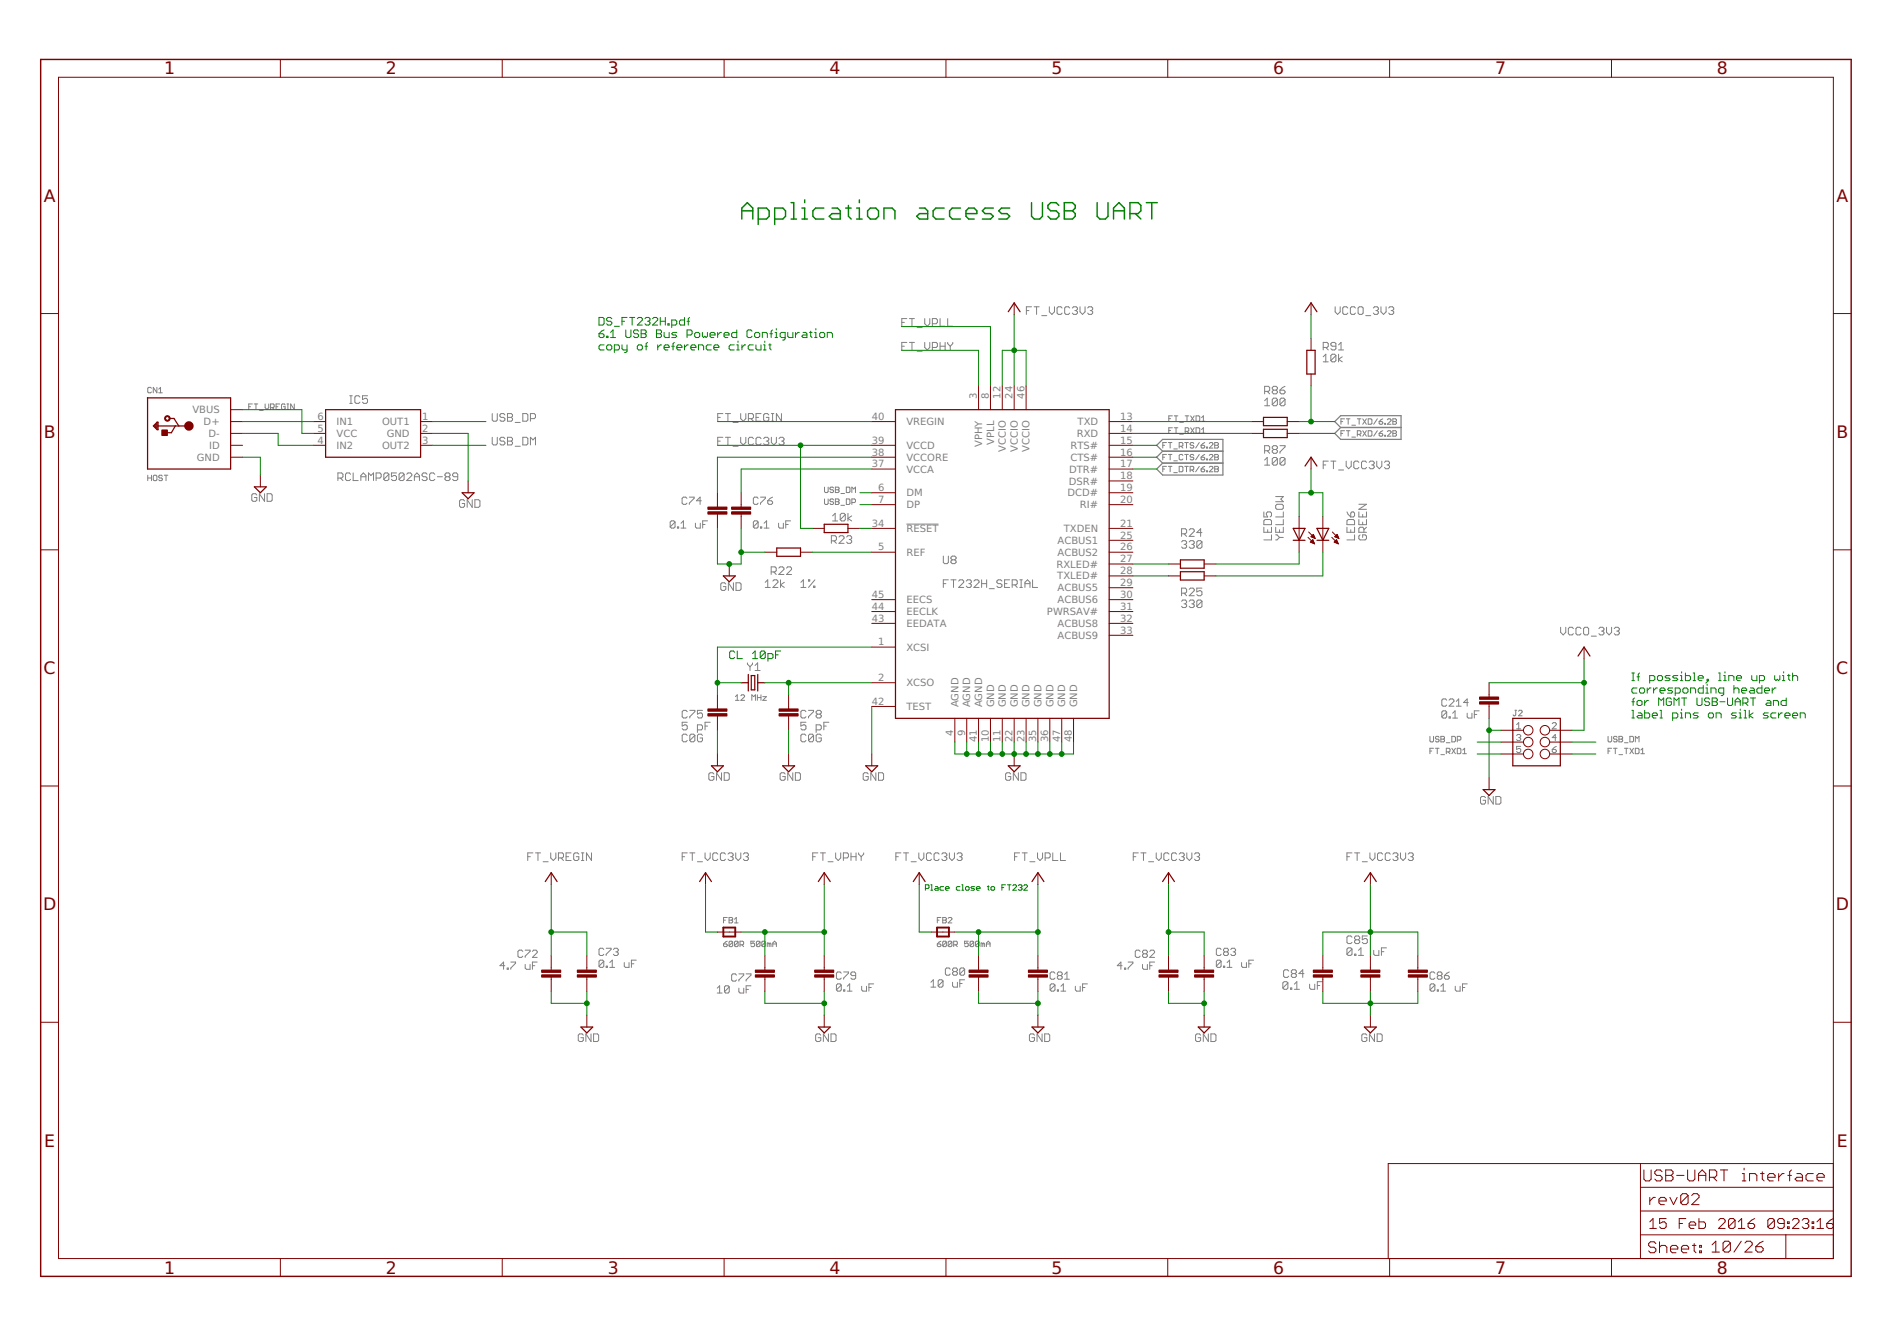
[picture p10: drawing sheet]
<svg xmlns="http://www.w3.org/2000/svg" width="420mm" height="297mm" viewBox="0 0 420 297" stroke-linecap="round" stroke-linejoin="round" font-family="sans-serif">
<defs><g id="words">
<g font-size="3.8" fill="#800000">
<text x="36.4" y="16.5">1</text>
<text x="85.7" y="16.5">2</text>
<text x="135" y="16.5">3</text>
<text x="184.3" y="16.5">4</text>
<text x="233.6" y="16.5">5</text>
<text x="282.9" y="16.5">6</text>
<text x="332.2" y="16.5">7</text>
<text x="381.5" y="16.5">8</text>
<text x="9.7" y="44.8">A</text>
<text x="408" y="44.8">A</text>
<text x="9.7" y="97.3">B</text>
<text x="408" y="97.3">B</text>
<text x="9.7" y="149.7">C</text>
<text x="408" y="149.7">C</text>
<text x="9.6" y="202.2">D</text>
<text x="407.9" y="202.2">D</text>
<text x="9.8" y="254.7">E</text>
<text x="408.1" y="254.7">E</text>
<text x="36.4" y="282.9">1</text>
<text x="85.7" y="282.9">2</text>
<text x="135" y="282.9">3</text>
<text x="184.3" y="282.9">4</text>
<text x="233.6" y="282.9">5</text>
<text x="282.9" y="282.9">6</text>
<text x="332.2" y="282.9">7</text>
<text x="381.5" y="282.9">8</text>
</g>
<g font-size="2.2" fill="#808080">
<text x="217.1" y="88.6" transform="rotate(-90 217.1 88.6)">3</text>
<text x="219.7" y="88.6" transform="rotate(-90 219.7 88.6)">8</text>
<text x="222.3" y="88.6" transform="rotate(-90 222.3 88.6)">12</text>
<text x="225" y="88.6" transform="rotate(-90 225 88.6)">24</text>
<text x="227.6" y="88.6" transform="rotate(-90 227.6 88.6)">46</text>
<text x="42.7" y="91.8">VBUS</text>
<text x="45.2" y="94.5">D+</text>
<text x="70.6" y="95.9">5</text>
<text x="70.6" y="93.3">6</text>
<text x="74.8" y="94.5">IN1</text>
<text x="84.9" y="94.5">OUT1</text>
<text x="93.8" y="93.3">1</text>
<text x="93.8" y="95.9">2</text>
<text x="193.7" y="93.3">40</text>
<text x="201.4" y="94.5">VREGIN</text>
<text x="239.4" y="94.5">TXD</text>
<text x="248.9" y="93.3">13</text>
<text x="248.9" y="95.9">14</text>
<text x="46.3" y="97.1">D-</text>
<text x="46.5" y="99.7">ID</text>
<text x="70.6" y="98.6">4</text>
<text x="74.8" y="99.7">IN2</text>
<text x="74.8" y="97.1">VCC</text>
<text x="84.9" y="99.7">OUT2</text>
<text x="85.9" y="97.1">GND</text>
<text x="93.8" y="98.6">3</text>
<text x="193.7" y="98.6">39</text>
<text x="193.7" y="101.2">38</text>
<text x="201.4" y="99.7">VCCD</text>
<text x="218.2" y="99.3" transform="rotate(-90 218.2 99.3)">VPHY</text>
<text x="220.9" y="98.8" transform="rotate(-90 220.9 98.8)">VPLL</text>
<text x="223.5" y="100.5" transform="rotate(-90 223.5 100.5)">VCCIO</text>
<text x="226.1" y="100.5" transform="rotate(-90 226.1 100.5)">VCCIO</text>
<text x="228.8" y="100.5" transform="rotate(-90 228.8 100.5)">VCCIO</text>
<text x="237.8" y="99.7">RTS#</text>
<text x="239.2" y="97.1">RXD</text>
<text x="248.9" y="98.6">15</text>
<text x="248.9" y="101.2">16</text>
<text x="43.7" y="102.4">GND</text>
<text x="193.7" y="103.8">37</text>
<text x="201.4" y="102.4">VCCORE</text>
<text x="201.4" y="105">VCCA</text>
<text x="237.5" y="107.6">DSR#</text>
<text x="237.5" y="105">DTR#</text>
<text x="237.8" y="102.4">CTS#</text>
<text x="248.9" y="103.8">17</text>
<text x="248.9" y="106.5">18</text>
<text x="195.1" y="109.1">6</text>
<text x="195.1" y="111.8">7</text>
<text x="201.4" y="110.3">DM</text>
<text x="201.4" y="112.9">DP</text>
<text x="237.2" y="110.3">DCD#</text>
<text x="240" y="112.9">RI#</text>
<text x="248.9" y="109.1">19</text>
<text x="248.9" y="111.8">20</text>
<text x="193.7" y="117">34</text>
<text x="201.4" y="118.2">RESET</text>
<text x="236.4" y="118.2">TXDEN</text>
<text x="248.9" y="117">21</text>
<text x="248.9" y="119.7">25</text>
<text x="195.1" y="122.3">5</text>
<text x="201.4" y="123.5">REF</text>
<text x="235" y="120.8">ACBUS1</text>
<text x="235" y="123.5">ACBUS2</text>
<text x="248.9" y="122.3">26</text>
<text x="248.9" y="124.9">27</text>
<text x="234.7" y="126.1">RXLED#</text>
<text x="234.9" y="128.7">TXLED#</text>
<text x="235" y="131.4">ACBUS5</text>
<text x="248.9" y="127.6">28</text>
<text x="248.9" y="130.2">29</text>
<text x="193.7" y="132.9">45</text>
<text x="193.7" y="135.5">44</text>
<text x="201.4" y="134">EECS</text>
<text x="201.4" y="136.7">EECLK</text>
<text x="232.6" y="136.7">PWRSAV#</text>
<text x="235" y="134">ACBUS6</text>
<text x="248.9" y="132.9">30</text>
<text x="248.9" y="135.5">31</text>
<text x="193.7" y="138.1">43</text>
<text x="195.1" y="143.4">1</text>
<text x="201.4" y="139.3">EEDATA</text>
<text x="235" y="139.3">ACBUS8</text>
<text x="235" y="141.9">ACBUS9</text>
<text x="248.9" y="138.1">32</text>
<text x="248.9" y="140.8">33</text>
<text x="201.4" y="144.6">XCSI</text>
<text x="195.1" y="151.3">2</text>
<text x="201.4" y="152.5">XCSO</text>
<text x="193.7" y="156.6">42</text>
<text x="201.4" y="157.8">TEST</text>
<text x="212.9" y="157.2" transform="rotate(-90 212.9 157.2)">AGND</text>
<text x="215.6" y="157.2" transform="rotate(-90 215.6 157.2)">AGND</text>
<text x="218.2" y="157.2" transform="rotate(-90 218.2 157.2)">AGND</text>
<text x="220.9" y="157.2" transform="rotate(-90 220.9 157.2)">GND</text>
<text x="223.5" y="157.2" transform="rotate(-90 223.5 157.2)">GND</text>
<text x="226.1" y="157.2" transform="rotate(-90 226.1 157.2)">GND</text>
<text x="228.8" y="157.2" transform="rotate(-90 228.8 157.2)">GND</text>
<text x="231.4" y="157.2" transform="rotate(-90 231.4 157.2)">GND</text>
<text x="234" y="157.2" transform="rotate(-90 234 157.2)">GND</text>
<text x="236.7" y="157.2" transform="rotate(-90 236.7 157.2)">GND</text>
<text x="239.3" y="157.2" transform="rotate(-90 239.3 157.2)">GND</text>
<text x="211.8" y="163.4" transform="rotate(-90 211.8 163.4)">4</text>
<text x="214.4" y="163.4" transform="rotate(-90 214.4 163.4)">9</text>
<text x="217.1" y="164.9" transform="rotate(-90 217.1 164.9)">41</text>
<text x="219.7" y="164.9" transform="rotate(-90 219.7 164.9)">10</text>
<text x="222.3" y="164.9" transform="rotate(-90 222.3 164.9)">11</text>
<text x="225" y="164.9" transform="rotate(-90 225 164.9)">22</text>
<text x="227.6" y="164.9" transform="rotate(-90 227.6 164.9)">23</text>
<text x="230.2" y="164.9" transform="rotate(-90 230.2 164.9)">35</text>
<text x="232.9" y="164.9" transform="rotate(-90 232.9 164.9)">36</text>
<text x="235.5" y="164.9" transform="rotate(-90 235.5 164.9)">47</text>
<text x="238.2" y="164.9" transform="rotate(-90 238.2 164.9)">48</text>
</g>
</g></defs>
<g fill="none" stroke="#808080" stroke-width=".22">
<path d="M200.4 76.9h.5M200.4 71.6h.5M201.5 76.1h-1.1v1.6M201.5 70.8h-1.1v1.7M202.1 76.1h1.1M202.1 70.8h1.1M202.6 70.8v1.7M202.6 76.1v1.6M203.8 78h1.1M203.8 72.8h1.1M205.5 70.8v1.1l.5 .6 .6-.6v-1.1M205.5 76.1v1.1l.5 .5 .6-.5v-1.1"/>
<path d="M207.2 77.2h.8l.3-.3v-.6l-.3-.2h-.8v1.6M207.2 71.9h.8l.3-.3v-.5l-.3-.3h-.8v1.7M208.9 76.9h1.1M208.9 70.8v1.7h1.1M208.9 76.1v1.6M210 76.1v1.6M210.6 70.8v1.7h1.1M210.6 76.1v.2l.5 .6M211.1 76.9v.8M211.7 76.1v.2l-.6 .6M228 69h.6M229.2 68.2h-1.2v1.6"/>
<path d="M229.8 68.2h1.1M230.3 68.2v1.6M231.5 70.1h1.1M233.2 68.2v1.1l.5 .5 .6-.5v-1.1M236 68.4l-.3-.2h-.6l-.2 .2v1.2l.2 .2h.6l.3-.2M237.7 68.4l-.3-.2h-.6l-.2 .2v1.2l.2 .2h.6l.3-.2M238.3 68.4l.2-.2h.6l.3 .2v.3l-.3 .3M238.8 69h.3M239.1 69l.3 .3v.3l-.3 .2h-.6l-.2-.2M240 68.2v1.1l.5 .5 .6-.5v-1.1M241.7 68.4l.2-.2h.6l.3 .2v.3l-.3 .3M242.2 69h.3"/>
<path d="M242.5 69l.3 .3v.3l-.3 .2h-.6l-.2-.2M294 79.3l.6-.6v1.7M294 77.2h.9l.2-.3v-.6l-.2-.2h-.9v1.6M294.6 77.2l.5 .5M296.7 68.2v1.1l.5 .5 .6-.5v-1.1M296.8 76.9h-.8l-.3-.3v-.3l.3-.2h.5l.3 .2v1.2l-.3 .2h-.5l-.3-.2M296.8 79v1.1l-.3 .3h-.5l-.3-.3M296.8 79l-.3-.3h-.5l-.3 .3v1.1M296.8 79l-1.1 1.1M297.4 78.7v1.7M297.4 76.6l.6-.5v1.6M297.4 77.7h1.1"/>
<path d="M298.2 79.3l-.8 .5 .8 .6M299.5 68.4l-.3-.2h-.6l-.3 .2v1.2l.3 .2h.6l.3-.2M301.2 68.4l-.3-.2h-.6l-.3 .2v1.2l.3 .2h.6l.3-.2M301.8 68.4l.2-.2h.6l.3 .2v1.2l-.3 .2h-.6l-.2-.2zM303.4 70.1h1.2M305.1 68.4l.3-.2h.6l.3 .2v.3l-.3 .3M305.7 69h.3M306 69l.3 .3v.3l-.3 .2h-.6l-.3-.2M306.8 68.2v1.1l.6 .5 .6-.5v-1.1M308.5 68.4l.3-.2h.6l.3 .2v.3l-.3 .3M309.1 69h.3M309.4 69l.3 .3v.3l-.3 .2h-.6l-.3-.2"/>
<path d="M33.7 86.3l-.3-.2h-.4l-.2 .2v.8l.2 .2h.4l.3-.2M34.9 86.1v1.2l-.8-1.2v1.2M35.3 87.3h.8M35.3 86.5l.4-.4v1.2M55.3 90.4h.4M56.1 89.7h-.8v1.3M56.5 89.7h.8M56.9 89.7v1.3M57.7 91.2h.8M58.9 89.7v.9l.4 .4 .4-.4v-.9M60.1 90.6h.6l.2-.2v-.4l-.2-.3h-.6v1.3M60.5 90.6l.4 .4"/>
<path d="M61.3 90.4h.4M62.1 89.7h-.8v1.3h.8M63.4 90l-.2-.3h-.5l-.2 .3v.8l.2 .2h.5l.2-.2v-.4h-.5M63.8 89.7h.4M63.8 91h.4M64 89.7v1.3M65.4 89.7v1.3l-.8-1.3v1.3M77.7 89.6h.6M77.7 87.9h.6M78 87.9v1.7M80 88.2l-.3-.3h-.6l-.3 .3v1.1l.3 .3h.6l.3-.3M81.7 87.9h-1.2v.9l.9-.3 .3 .3v.5l-.3 .3h-.6l-.3-.3"/>
<path d="M109.4 91.9v1.4l.2 .3h.6l.3-.3v-1.4M109.4 97.2v1.4l.2 .2h.6l.3-.2v-1.4M112.2 92.2l-.3-.3h-.6l-.2 .3v.3l.2 .2h.6l.3 .3v.3l-.3 .3h-.6l-.2-.3M112.2 97.5l-.3-.3h-.6l-.2 .3v.2l.2 .3h.6l.3 .3v.3l-.3 .2h-.6l-.2-.2M112.8 91.9h.8l.3 .3v.3l-.3 .2 .3 .3v.3l-.3 .3h-.8zM112.8 92.7h.8M112.8 97.2h.8l.3 .3v.2l-.3 .3 .3 .3v.3l-.3 .2h-.8zM112.8 98h.8M114.5 93.9h1.1M114.5 99.1h1.1M116.2 91.9h.8l.3 .3v1.1l-.3 .3h-.8zM116.2 97.2h.8l.3 .3v1.1l-.3 .2h-.8z"/>
<path d="M117.9 98.8v-1.6l.5 .5 .6-.5v1.6M117.9 93h.8l.3-.3v-.5l-.3-.3h-.8v1.7M159.5 92.7h.5M159.5 98h.5M160.6 91.9h-1.1v1.7M160.6 97.2h-1.1v1.6M161.2 91.9h1.1M161.2 97.2h1.1M161.7 91.9v1.7M161.7 97.2v1.6M162.9 93.9h1.1M162.9 99.1h1.1"/>
<path d="M164.6 91.9v1.1l.5 .6 .6-.6v-1.1M164.6 97.2v1.1l.5 .5 .6-.5v-1.1M166.3 93h.8l.3-.3v-.5l-.3-.3h-.8v1.7M166.8 93l.6 .6M167.4 97.5l-.3-.3h-.5l-.3 .3v1.1l.3 .2h.5l.3-.2M168 92.7h.6M169.1 91.9h-1.1v1.7h1.1M169.1 97.5l-.3-.3h-.5l-.3 .3v1.1l.3 .2h.5l.3-.2M169.7 97.5l.3-.3h.5l.3 .3v.2l-.3 .3M170.2 98h.3M170.5 98l.3 .3v.3l-.3 .2h-.5l-.3-.2M170.8 92.2l-.3-.3h-.5l-.3 .3v1.1l.3 .3h.5l.3-.3v-.6h-.6"/>
<path d="M171.4 97.2v1.1l.5 .5 .6-.5v-1.1M171.4 93.6h.5M171.4 91.9h.5M171.7 91.9v1.7M173.1 97.5l.3-.3h.5l.3 .3v.2l-.3 .3M173.6 91.9v1.7l-1.1-1.7v1.7M173.7 98h.2M173.9 98l.3 .3v.3l-.3 .2h-.5l-.3-.2M258.4 98.9h.4M259.2 98.3h-.8v1.2M259.6 98.3h.8M259.7 93h.4"/>
<path d="M259.7 95.6h.4M260 98.3v1.2M260.5 92.4h-.8v1.2M260.5 95h-.8v1.2M260.8 99.7h.8M260.9 92.4h.8M260.9 95h.8M261.3 92.4v1.2M261.3 95v1.2M262 99.1h.6l.2-.2v-.4l-.2-.2h-.6v1.2M262.1 93.8h.8M262.1 96.5h.8"/>
<path d="M262.4 99.1l.4 .4M263.2 98.3h.8M263.3 92.4h.8M263.3 95.8h.6l.2-.2v-.4l-.2-.2h-.6v1.2M263.6 98.3v1.2M263.7 92.4v1.2M263.7 95.8l.4 .4M264.5 92.4l.8 1.2M264.5 95l.8 1.2M265.2 98.5l-.2-.2h-.4l-.2 .2 .2 .4h.4l.2 .2-.2 .4h-.4l-.2-.2M265.3 92.4l-.8 1.2M265.3 95l-.8 1.2"/>
<path d="M265.7 92.4h.7l.2 .2v.8l-.2 .2h-.7zM265.7 95h.7l.2 .2v.8l-.2 .2h-.7zM266.5 98.3l-.8 1.2M266.9 98.9h.6l.2 .4-.2 .2h-.4l-.2-.2zM267 93.6h.8M267 96.2h.8M267 92.8l.4-.4v1.2M267 95.4l.4-.4v1.2M267.7 98.3l-.8 .6M268.1 99.3h.2v.2h-.2zM268.7 98.5l.2-.2h.4l.2 .2v.2l-.8 .8h.8M269.9 98.3h.6l.2 .2-.2 .4 .2 .4-.2 .2h-.6z"/>
<path d="M269.9 98.9h.6M281 89l.6-.5v1.6M281 90.1h1.1M281 87h.8l.3-.3v-.6l-.3-.3h-.8v1.7M281.6 87l.5 .5M283 86.7l-.3-.3v-.3l.3-.3h.5l.3 .3v.3l-.3 .3M283 86.7l-.3 .3v.2l.3 .3h.5l.3-.3v-.2l-.3-.3M283 99.9l-.3-.3v-.3l.3-.3h.5l.3 .3v.3l-.3 .3M283 99.9l-.3 .2v.3l.3 .3h.5l.3-.3v-.3l-.3-.2M283 86.7h.5M283 99.9h.5M283.8 88.8v1.1l-.3 .2h-.5l-.3-.2"/>
<path d="M283.8 88.8l-.3-.3h-.5l-.3 .3v1.1M283.8 88.8l-1.1 1.1M284.4 86.7h.8l.3 .3v.2l-.3 .3h-.5l-.3-.3zM284.4 99h1.1v.3l-1.1 1.1v.3M285.5 88.8v1.1l-.3 .2h-.5l-.3-.2M285.5 88.8l-.3-.3h-.5l-.3 .3v1.1M285.5 88.8l-1.1 1.1M285.5 85.8l-.6 .3-.5 .6M294 80.4h1.1M297.9 93.7h.4M297.9 96.3h.4M298.7 93h-.8v1.3"/>
<path d="M298.7 95.7h-.8v1.2M299.1 93h.9M299.1 95.7h.9M299.6 93v1.3M299.6 95.7v1.2M300.4 94.5h.8M300.4 97.1h.8M301.6 96.5h.6l.2-.2v-.4l-.2-.2h-.6v1.2M301.6 93h.8M302 93v1.3M302 96.5l.4 .4M302.8 93l.8 1.3"/>
<path d="M302.8 95.7l.8 1.2M303.6 93l-.8 1.3M303.6 95.7l-.8 1.2M304 93h.6l.2 .3v.8l-.2 .2h-.6zM304 95.7h.6l.2 .2v.8l-.2 .2h-.6zM306 93l-.8 1.3M306 95.7l-.8 1.2M306.4 93.7h.6l.2 .4-.2 .2h-.4l-.2-.2zM306.4 96.3h.6l.2 .4-.2 .2h-.4l-.2-.2zM307.2 93l-.8 .7M307.2 95.7l-.8 .6M307.7 94.1h.1v.2h-.1z"/>
<path d="M307.7 96.7h.1v.2h-.1zM308.3 93.3l.2-.3h.4l.2 .3v.2l-.8 .8h.8M308.3 95.9l.2-.2h.4l.2 .2v.2l-.8 .8h.8M309.5 93h.6l.2 .3-.2 .4 .2 .4-.2 .2h-.6zM309.5 93.7h.6M309.5 95.7h.6l.2 .2-.2 .4 .2 .4-.2 .2h-.6zM309.5 96.3h.6M32.8 105.6v1.2M32.8 106.2h.9M33.7 105.6v1.2M34.2 105.6h.4l.3 .2v.8l-.3 .2h-.4l-.1-.2v-.8zM36.1 105.8l-.2-.2h-.4l-.2 .2 .2 .4h.4l.2 .2-.2 .4h-.4l-.2-.2"/>
<path d="M36.5 105.6h.8M36.9 105.6v1.2M57.1 110l-.3-.3h-.6l-.3 .3v1.1l.3 .3h.6l.3-.3v-.6h-.6M58.8 109.7v1.7l-1.2-1.7v1.7M59.4 109.7h.8l.3 .3v1.1l-.3 .3h-.8zM75.1 106.2h.8l.3-.3v-.5l-.3-.3h-.8v1.7M75.6 106.2l.6 .6M77.9 105.4l-.3-.3h-.6l-.2 .3v1.1l.2 .3h.6l.3-.3M78.5 105.1v1.7h1.1M80.2 106.8v-1.2l.5-.5 .6 .5v1.2M80.2 105.9h1.1M81.9 106.8v-1.7l.5 .5 .6-.5v1.7"/>
<path d="M83.6 106.2h.8l.3-.3v-.5l-.3-.3h-.8v1.7M86.4 105.4v1.1l-.3 .3h-.5l-.3-.3M86.4 105.4l-.3-.3h-.5l-.3 .3v1.1M86.4 105.4l-1.1 1.1M88.1 105.1h-1.1v.8l.8-.3 .3 .3v.6l-.3 .3h-.6l-.2-.3M89.8 105.4v1.1l-.3 .3h-.6l-.2-.3M89.8 105.4l-.3-.3h-.6l-.2 .3v1.1M89.8 105.4l-1.1 1.1M90.4 105.4l.3-.3h.5l.3 .3v.2l-1.1 1.2h1.1M92.1 105.9h1.1M92.1 106.8v-1.2l.5-.5 .6 .5v1.2M94.9 105.4l-.3-.3h-.6l-.2 .3v.2l.2 .3h.6l.3 .3v.3l-.3 .3h-.6l-.2-.3"/>
<path d="M96.6 105.4l-.3-.3h-.5l-.3 .3v1.1l.3 .3h.5l.3-.3M97.2 105.9h1.1M99.1 105.9l-.2 .3v.3l.2 .3h.6l.3-.3v-.3l-.3-.3M99.1 105.9l-.2-.3v-.2l.2-.3h.6l.3 .3v.2l-.3 .3M99.1 105.9h.6M101.7 105.9h-.8l-.3-.3v-.2l.3-.3h.5l.3 .3v1.1l-.3 .3h-.5l-.3-.3M103.2 111.3l-.2-.3h-.6l-.3 .3v1.1l.3 .3h.6l.2-.3v-.5h-.5M104.9 111v1.7l-1.1-1.7v1.7M105.5 111h.8l.3 .3v1.1l-.3 .3h-.8zM150 116l-.3-.3h-.5l-.3 .3v1.1M150 116v1.1l-.3 .2h-.5l-.3-.2M150 116l-1.1 1.1"/>
<path d="M150.5 117.1h.3v.2h-.3zM151.3 117.3h1.1M151.3 116.2l.5-.5v1.6M152.6 110.7l-.2-.3h-.6l-.2 .3v1.1l.2 .3h.6l.2-.3M153.2 110.4h1v.3l-1 1.1v.3M154.5 116.2v.9l.3 .2h.8v-1.1M155.8 111.3h-1.1l.9-.9v1.7M156.1 116.5h.6M157.2 115.7h-1.1v1.6M168.4 110.7l-.2-.3h-.6l-.2 .3v1.1l.2 .3h.6l.2-.3M168.4 116l-.2-.3h-.6l-.2 .3v1.1M168.4 116v1.1l-.2 .2h-.6l-.2-.2"/>
<path d="M168.4 116l-1 1.1M169 117.1h.2v.2h-.2zM169 110.4h1.1v.3l-1.1 1.1v.3M169.8 117.3h1.1M169.8 116.2l.5-.5v1.6M170.6 111.3h.8l.3 .2v.3l-.3 .3h-.5l-.3-.3zM171.7 110.4l-1.1 .9M173 116.2v.9l.2 .2h.9v-1.1M174.6 116.5h.5M175.7 115.7h-1.1v1.6M183.2 108.2v1l.2 .2h.4l.2-.2v-1M183.2 110.8v1.1l.2 .2h.4l.2-.2v-1.1"/>
<path d="M185 114.6l.6-.6v1.7M185 115.7h1.1M185.2 111.1l-.2-.3h-.4l-.2 .3 .2 .4h.4l.2 .2-.2 .4h-.4l-.2-.2M185.2 108.4l-.2-.2h-.4l-.2 .2 .2 .4h.4l.2 .2-.2 .4h-.4l-.2-.2M185.6 108.2h.6l.2 .2-.2 .4 .2 .4-.2 .2h-.6zM185.6 110.8h.6l.2 .3-.2 .4 .2 .4-.2 .2h-.6zM185.6 111.5h.6M185.6 108.8h.6M186.4 119.3l.3-.3h.6l.2 .3v.3l-1.1 1.1h1.1M186.8 112.3h.8M186.8 109.6h.8M187.8 114.3v1.2l-.3 .2h-.5l-.3-.2"/>
<path d="M187.8 114.3l-.3-.3h-.5l-.3 .3v1.2M187.8 114.3l-1.1 1.2M188 110.8h.7l.1 .3v.8l-.1 .2h-.7zM188 108.2h.7l.1 .2v.8l-.1 .2h-.7zM188.1 119.3l.3-.3h.6l.2 .3v.3l-.2 .3M188.4 114v1.7M188.7 119.9h.3M189 119.9l.2 .3v.2l-.2 .3h-.6l-.3-.3M189.2 114.6l-.8 .6 .8 .5M189.3 109.4v-1.2l.4 .4 .4-.4v1.2M189.3 111.7h.6l.2-.2v-.4l-.2-.3h-.6v1.3M201.4 116.4h7.1"/>
<path d="M258.4 101.6h.4M258.4 104.2h.4M259.2 101h-.8v1.2M259.2 103.6h-.8v1.2M259.6 101h.8M259.6 103.6h.8M260 101v1.2M260 103.6v1.2M260.8 102.4h.8M260.8 105h.8M262 103.6h.6l.2 .2v.8l-.2 .2h-.6zM262.5 118.6h.9l.3-.3v-.5l-.3-.3h-.9v1.7"/>
<path d="M262.8 101.2l-.2-.2h-.4l-.2 .2v.8l.2 .2h.4l.2-.2M263.1 118.6l.6 .6M263.2 101h.8M263.2 103.6h.8M263.6 101v1.2M263.6 103.6v1.2M264.2 117.8l.3-.3h.6l.2 .3v.2l-1.1 1.2h1.1M264.4 104.4h.6l.2-.2v-.4l-.2-.2h-.6v1.2M264.8 104.4l.4 .4M265.2 101.2l-.2-.2h-.4l-.2 .2 .2 .4h.4l.2 .2-.2 .4h-.4l-.2-.2M266.5 101l-.8 1.2M266.5 103.6l-.8 1.2"/>
<path d="M266.9 101.6h.6l.2 .4-.2 .2h-.4l-.2-.2zM266.9 104.2h.6l.2 .4-.2 .2h-.4l-.2-.2zM267.1 118.3h-1.2l.9-.8v1.7M267.7 101l-.8 .6M267.7 103.6l-.8 .6M268.1 102h.2v.2h-.2zM268.1 104.6h.2v.2h-.2zM268.7 103.8l.2-.2h.4l.2 .2v.2l-.8 .8h.8M268.7 101.2l.2-.2h.4l.2 .2v.2l-.8 .8h.8M269.9 101h.6l.2 .2-.2 .4 .2 .4-.2 .2h-.6zM269.9 103.6h.6l.2 .2-.2 .4 .2 .4-.2 .2h-.6zM269.9 101.6h.6"/>
<path d="M269.9 104.2h.6M280.8 117.1v1.2h1.7v-1.2M280.8 113.7v1.2h.9l-.3-.6v-.3l.3-.3h.5l.3 .3v.6l-.3 .3M281 102.2l.6-.6v1.7M281 103.3h1.1M281 100.1h.8l.3-.2v-.6l-.3-.3h-.8v1.7M281.1 115.4h1.1l.3 .3v.9h-1.7v-.9zM281.6 100.1l.5 .6M281.7 117.7v.6M282.5 118.8v1.2h-1.7M283.4 118.8h.3l.6 .6M283.4 112.3l.3-.3h1.2l.2 .3v.6l-.2 .3h-1.2l-.3-.3z"/>
<path d="M283.4 117.1v1.2h1.7v-1.2M283.4 110.3h1.7l-.5 .6 .5 .6h-1.7M283.8 101.9l-.3-.3h-.5l-.3 .3v1.2M283.8 101.9v1.2l-.3 .2h-.5l-.3-.2M283.8 101.9l-1.1 1.2M284.3 119.4l-.6 .6h-.3M284.3 119.4h.8M284.3 117.7v.6M285.1 115.4v1.2h-1.7M285.1 113.7v1.2h-1.7M285.5 101.9l-.3-.3h-.5l-.3 .3v1.2M285.5 101.9v1.2l-.3 .2h-.5l-.3-.2"/>
<path d="M285.5 101.9l-1.1 1.2M294 103.3h.6M295.1 102.4h-1.1v1.7M295.7 102.4h1.1M296.3 102.4v1.7M297.4 104.4h1.1M299.1 102.4v1.2l.6 .5 .5-.5v-1.2M299.3 117.1v1.2h1.7v-1.2M299.3 113.7l.3 .6 .5 .6M299.6 115.4h1.1l.3 .3v.9h-1.7v-.9zM300.1 114l.3-.3h.3l.3 .3v.6l-.3 .3h-.6zM300.1 117.7v.6"/>
<path d="M301 118.8v1.2h-1.7M301.9 115.4v1.2h1.7v-1.2M301.9 113.7v1.2h1.7v-1.2M301.9 112h1.7l-1.7 1.2h1.7M301.9 102.7l-.3-.3h-.5l-.3 .3v1.1l.3 .3h.5l.3-.3M302.2 118.8l-.3 .3v.6l.3 .3h1.1l.3-.3v-.6l-.3-.3h-.5v.6M302.8 114.3v.6M302.8 116v.6M303 118.3v-.9l-.2-.3h-.6l-.3 .3v.9h1.7M303.6 117.1l-.6 .6M303.6 102.7l-.3-.3h-.5l-.3 .3v1.1l.3 .3h.5l.3-.3M304.2 102.7l.3-.3h.6l.2 .3v.3l-.2 .3"/>
<path d="M304.8 103.3h.3M305.1 103.3l.2 .3v.2l-.2 .3h-.6l-.3-.3M305.9 102.4v1.2l.6 .5 .5-.5v-1.2M307.6 102.7l.3-.3h.5l.3 .3v.3l-.3 .3M308.2 103.3h.2M308.4 103.3l.3 .3v.2l-.3 .3h-.5l-.3-.3M161.3 129.8l-.3-.3h-.6l-.3 .3v1.1l.3 .3h.6l.3-.3v-.6h-.6M163 129.5v1.7l-1.2-1.7v1.7M163.5 129.5h.9l.3 .3v1.1l-.3 .3h-.9zM170 130.5h1.2M170 129.4l.6-.6v1.7M171.3 127.1h.9l.3-.3v-.6l-.3-.3h-.9v1.7"/>
<path d="M171.7 129.1l.3-.3h.6l.2 .3v.3l-1.1 1.1h1.1M171.9 127.1l.6 .5M173 126.2l.3-.3h.6l.3 .3v.3l-1.2 1.1h1.2M173.4 128.8v1.7M174.3 129.4l-.9 .5 .9 .6M174.8 126.2l.2-.3h.6l.3 .3v.3l-1.1 1.1h1.1M177.9 130.5h1.2M177.9 129.4l.6-.6v1.7M179.6 128.8h.3v.3h-.3zM180.8 130.2h.3v.3h-.3zM181.1 128.8l-1.5 1.7M184.7 120.2h.8l.3-.3v-.6l-.3-.3h-.8v1.7"/>
<path d="M185.3 120.2l.5 .5M209.6 123.5v1.4l.3 .3h.5l.3-.3v-1.4M209.6 129.7h.6M210.7 128.8h-1.1v1.7M211.3 128.8h1.1M211.6 124.4l-.3 .3v.2l.3 .3h.5l.3-.3v-.2l-.3-.3M211.6 124.4l-.3-.3v-.3l.3-.3h.5l.3 .3v.3l-.3 .3M211.6 124.4h.5M211.9 128.8v1.7M213 129.1l.3-.3h.5l.3 .3v.3l-1.1 1.1h1.1M214.7 129.1l.3-.3h.5l.3 .3v.3l-.3 .3M215.3 129.7h.2"/>
<path d="M215.5 129.7l.3 .2v.3l-.3 .3h-.5l-.3-.3M216.4 129.1l.3-.3h.5l.3 .3v.3l-1.1 1.1h1.1M218.1 129.7h1.1M218.1 128.8v1.7M219.2 128.8v1.7M219.8 130.8h1.1M222.6 129.1l-.3-.3h-.5l-.3 .3v.3l.3 .3h.5l.3 .2v.3l-.3 .3h-.5l-.3-.3M223.2 129.7h.6M224.3 128.8h-1.1v1.7h1.1M224.9 129.9h.8l.3-.2v-.6l-.3-.3h-.8v1.7M225.5 129.9l.5 .6M226.6 128.8h.6"/>
<path d="M226.6 130.5h.6M226.9 128.8v1.7M227.7 129.7h1.2M227.7 130.5v-1.1l.6-.6 .6 .6v1.1M229.4 128.8v1.7h1.1M262.5 120.4l.3-.3h.6l.3 .3v.3l-.3 .2M262.5 131.8h.9l.3-.3v-.6l-.3-.2h-.9v1.7M262.5 133.6l.3-.3h.6l.3 .3v.3l-.3 .3M263.1 120.9h.3M263.1 134.2h.3M263.1 131.8l.6 .6M263.4 120.9l.3 .3v.3l-.3 .3h-.6l-.3-.3"/>
<path d="M263.4 134.2l.3 .2v.3l-.3 .3h-.6l-.3-.3M264.2 120.4l.3-.3h.6l.2 .3v.3l-.2 .2M264.2 130.9l.3-.2h.6l.2 .2v.3l-1.1 1.2h1.1M264.2 133.6l.3-.3h.6l.2 .3v.3l-.2 .3M264.8 120.9h.3M264.8 134.2h.3M265.1 120.9l.2 .3v.3l-.2 .3h-.6l-.3-.3M265.1 134.2l.2 .2v.3l-.2 .3h-.6l-.3-.3M267.1 120.4l-.3-.3h-.6l-.3 .3v1.1M267.1 120.4v1.1l-.3 .3h-.6l-.3-.3M267.1 130.7h-1.2v.8l.6-.3h.3l.3 .3v.6l-.3 .3h-.6l-.3-.3M267.1 133.6l-.3-.3h-.6l-.3 .3v1.1"/>
<path d="M267.1 133.6v1.1l-.3 .3h-.6l-.3-.3M267.1 120.4l-1.2 1.1M267.1 133.6l-1.2 1.1M346.8 139.4v1.1l.5 .6 .6-.6v-1.1M349.6 139.7l-.3-.3h-.6l-.2 .3v1.1l.2 .3h.6l.3-.3M351.3 139.7l-.3-.3h-.6l-.2 .3v1.1l.2 .3h.6l.3-.3M351.9 139.7l.2-.3h.6l.3 .3v1.1l-.3 .3h-.6l-.2-.3zM355.3 139.7l.2-.3h.6l.3 .3v.2l-.3 .3M357 139.4v1.1l.5 .6 .6-.6v-1.1M358.7 139.7l.2-.3h.6l.3 .3v.2l-.3 .3M152.7 158.1l-.3-.3h-.6l-.2 .3v1.1l.2 .3h.6l.3-.3M153.3 157.8h1.1v.3l-1.1 1.1v.3"/>
<path d="M156.1 157.8h-1.1v.9l.5-.3h.3l.3 .3v.5l-.3 .3h-.6l-.2-.3M163.4 154.8l.4-.4v1.2M163.4 155.6h.8M164.6 154.6l.2-.2h.4l.2 .2v.2l-.8 .8h.8M166.1 147.3v.3l.5 .5M166.6 148.1v.9M167 155.6v-1.2l.4 .4 .5-.4v1.2M167.2 147.3v.3l-.6 .5M167.8 147.8l.5-.5v1.7M167.8 149h1.1M168.3 154.4v1.2M168.3 155h.8"/>
<path d="M169.1 154.4v1.2M169.5 154.8h.8l-.8 .8h.8M179.1 158.1l-.3-.3h-.6l-.3 .3v1.1l.3 .3h.6l.3-.3M179.6 157.8h1.2v.3l-1.2 1.1v.3M181.6 158.7l-.3-.3v-.3l.3-.3h.6l.3 .3v.3l-.3 .3M181.6 158.7l-.3 .3v.2l.3 .3h.6l.3-.3v-.2l-.3-.3M181.6 158.7h.6M321.4 155.6l-.2-.3h-.6l-.2 .3v1l.2 .3h.6l.2-.3M321.4 158.2l-.2-.3h-.6l-.2 .3v1.1M321.4 158.2v1.1l-.2 .2h-.6l-.2-.2M321.4 158.2l-1 1.1M322 159.3h.2v.2h-.2z"/>
<path d="M322 155.6l.2-.3h.6l.2 .3v.2l-1 1.1h1M322.8 159.5h1M322.8 158.5l.5-.6v1.6M323.6 156.9h1.1M323.6 155.8l.5-.5v1.6M326 158.5v.8l.2 .2h.8v-1M326.2 156.1h-1l.8-.8v1.6M327.6 158.7h.5M328.7 157.9h-1.1v1.6M336.6 157.8h.4M336.8 157.8v1l-.2 .2-.4-.2M337.4 158l.2-.2h.4l.2 .2v.2l-.8 .8h.8"/>
<path d="M353.6 141.3h1.1M355.8 140.2h.3M356.1 140.2l.3 .3v.3l-.3 .3h-.6l-.2-.3M359.2 140.2h.3M359.5 140.2l.3 .3v.3l-.3 .3h-.6l-.2-.3M152.7 163.4l-.3-.3h-.6l-.2 .3v1.1l.2 .3h.6l.3-.3M152.7 160.5h-1.1v.8l.5-.3h.3l.3 .3v.6l-.3 .3h-.6l-.2-.3M154.4 163.4l-.3-.3h-.6l-.2 .3v1.1M154.4 163.4v1.1l-.3 .3h-.6l-.2-.3M154.4 163.4l-1.1 1.1M155 162.2h.8l.3-.3v-.6l-.3-.3h-.8v1.7M156.1 163.4l-.3-.3h-.6l-.2 .3v1.1l.2 .3h.6l.3-.3v-.5h-.6"/>
<path d="M156.7 161.3h.5M157.8 160.5h-1.1v1.7M158.6 172l-.3-.3h-.5l-.3 .3v1.1l.3 .3h.5l.3-.3v-.6h-.5M160.3 171.7v1.7l-1.1-1.7v1.7M160.9 171.7h.8l.3 .3v1.1l-.3 .3h-.8zM174.5 172l-.3-.3h-.6l-.3 .3v1.1l.3 .3h.6l.3-.3v-.6h-.6M176.1 171.7v1.7l-1.1-1.7v1.7M176.7 171.7h.9l.2 .3v1.1l-.2 .3h-.9zM179.1 163.4l-.3-.3h-.6l-.3 .3v1.1l.3 .3h.6l.3-.3M179.1 160.5h-1.2v.8l.6-.3h.3l.3 .3v.6l-.3 .3h-.6l-.3-.3M180.8 163.4v1.1l-.3 .3h-.6l-.3-.3M180.8 163.4l-.3-.3h-.6l-.3 .3v1.1"/>
<path d="M180.8 163.4l-1.2 1.1M181.3 162.2h.9l.3-.3v-.6l-.3-.3h-.9v1.7M182.5 163.4l-.3-.3h-.6l-.3 .3v1.1l.3 .3h.6l.3-.3v-.5h-.6M183 161.3h.6M184.2 160.5h-1.2v1.7M192.9 172l-.3-.3h-.5l-.3 .3v1.1l.3 .3h.5l.3-.3v-.6h-.5M194.6 171.7v1.7l-1.1-1.7v1.7M195.2 171.7h.8l.3 .3v1.1l-.3 .3h-.8zM224.6 172l-.3-.3h-.6l-.3 .3v1.1l.3 .3h.6l.3-.3v-.6h-.6M226.3 171.7v1.7l-1.2-1.7v1.7M226.8 171.7h.9l.3 .3v1.1l-.3 .3h-.9zM317.7 163.6v1l.2 .2h.4l.2-.2v-1"/>
<path d="M317.7 166.9h.4M318.5 166.2h-.8v1.2M318.9 166.2h.8M319.3 166.2v1.2M319.7 163.8l-.2-.2h-.4l-.2 .4 .2 .2h.4l.2 .4-.2 .2h-.4l-.2-.2M320.1 163.6h.7l.2 .2-.2 .4 .2 .4-.2 .2h-.7zM320.1 164.2h.7M320.1 167.7h.9M321.4 165h.8M321.4 167h.6l.2-.1v-.4l-.2-.3h-.6v1.2M321.8 167l.4 .4M322.6 163.6h.6l.2 .2v.8l-.2 .2h-.6z"/>
<path d="M322.6 166.2l.8 1.2M323.4 166.2l-.8 1.2M323.8 164.4h.6l.2-.2v-.4l-.2-.2h-.6v1.2M323.8 166.2h.6l.2 .3v.8l-.2 .1h-.6zM325 167.4h.8M325 166.6l.4-.4v1.2M330.1 177.2l-.3-.2h-.6l-.2 .2v1.2l.2 .2h.6l.3-.2v-.6h-.6M331.8 177v1.6l-1.2-1.6v1.6M332.4 177h.8l.3 .2v1.2l-.3 .2h-.8zM337 161l.4-.5v1.4M337 161.9h.9M337 163.4l.2-.2h.5l.2 .2-.2 .5"/>
<path d="M337.4 163.9h.3M337.7 163.9l.2 .2-.2 .4h-.5l-.2-.2M337.9 165.8h-.9v.7l.4-.2 .5 .2v.5l-.2 .2h-.5l-.2-.2M344.9 160.8l.2-.3h.5l.2 .3v.2l-.9 .9h.9M344.9 166.5h.7l.2 .5-.2 .2h-.5l-.2-.2zM345.8 163.9h-.9l.7-.7v1.3M345.8 165.8l-.9 .7M357.3 163.6v1l.2 .2h.4l.2-.2v-1M357.3 166.9h.4M358.1 166.2h-.8v1.2M358.5 166.2h.8M358.9 166.2v1.2"/>
<path d="M359.3 163.8l-.2-.2h-.4l-.2 .4 .2 .2h.4l.2 .4-.2 .2h-.4l-.2-.2M359.7 163.6h.6l.2 .2-.2 .4 .2 .4-.2 .2h-.6zM359.7 164.2h.6M359.7 167.7h.8M360.9 165h.8M360.9 166.2h.8M361.3 166.2v1.2M362.1 163.6h.7l.1 .2v.8l-.1 .2h-.7zM362.1 166.2l.8 1.2M362.9 166.2l-.8 1.2M363.3 164.8v-1.2l.5 .4 .4-.4v1.2M363.3 166.2h.7l.2 .3v.8l-.2 .1h-.7z"/>
<path d="M364.6 167.4h.8M364.6 166.6l.4-.4v1.2M117.3 190.3h.5M118.4 189.5h-1.1v1.7M119 189.5h1.1M119.5 189.5v1.7M120.7 191.5h1.1M122.4 189.5v1.1l.5 .6 .6-.6v-1.1M124.1 190.6h.8l.3-.3v-.5l-.3-.3h-.8v1.7M124.6 190.6l.6 .6M125.8 190.3h.5M126.9 189.5h-1.1v1.7h1.1"/>
<path d="M128.6 189.8l-.3-.3h-.5l-.3 .3v1.1l.3 .3h.5l.3-.3v-.6h-.6M129.2 189.5h.5M129.2 191.2h.5M129.5 189.5v1.7M131.4 189.5v1.7l-1.1-1.7v1.7M151.6 190.3h.5M152.7 189.5h-1.1v1.7M153.3 189.5h1.1M153.8 189.5v1.7M155 191.5h1.1M156.7 189.5v1.1l.5 .6 .6-.6v-1.1M159.5 189.8l-.3-.3h-.6l-.2 .3v1.1l.2 .3h.6l.3-.3"/>
<path d="M161.2 189.8l-.3-.3h-.6l-.2 .3v1.1l.2 .3h.6l.3-.3M161.8 189.8l.3-.3h.5l.3 .3v.2l-.3 .3M162.3 190.3h.3M162.6 190.3l.3 .3v.3l-.3 .3h-.5l-.3-.3M163.5 189.5v1.1l.5 .6 .6-.6v-1.1M165.2 189.8l.2-.3h.6l.3 .3v.2l-.3 .3M165.7 190.3h.3M166 190.3l.3 .3v.3l-.3 .3h-.6l-.2-.3M180.6 190.3h.5M181.7 189.5h-1.1v1.7M182.3 189.5h1.1M182.8 189.5v1.7"/>
<path d="M184 191.5h1.1M185.7 189.5v1.1l.5 .6 .6-.6v-1.1M187.4 190.6h.8l.3-.3v-.5l-.3-.3h-.8v1.7M189.1 190.3h1.1M189.1 189.5v1.7M190.2 189.5v1.7M190.8 189.5v.3l.5 .5M191.3 190.3v.9M191.9 189.5v.3l-.6 .5M199.1 190.3h.5M200.2 189.5h-1.1v1.7M200.7 189.5h1.2"/>
<path d="M201.3 189.5v1.7M202.4 191.5h1.2M204.2 189.5v1.1l.5 .6 .6-.6v-1.1M207 189.8l-.3-.3h-.6l-.3 .3v1.1l.3 .3h.6l.3-.3M208.7 189.8l-.3-.3h-.6l-.3 .3v1.1l.3 .3h.6l.3-.3M209.3 189.8l.2-.3h.6l.3 .3v.2l-.3 .3M209.8 190.3h.3M210.1 190.3l.3 .3v.3l-.3 .3h-.6l-.2-.3M210.9 189.5v1.1l.6 .6 .6-.6v-1.1M212.6 189.8l.3-.3h.6l.3 .3v.2l-.3 .3M213.2 190.3h.3M213.5 190.3l.3 .3v.3l-.3 .3h-.6l-.3-.3"/>
<path d="M225.4 190.3h.6M226.5 189.5h-1.1v1.7M227.1 189.5h1.1M227.7 189.5v1.7M228.8 191.5h1.2M230.5 189.5v1.1l.6 .6 .5-.6v-1.1M232.2 190.6h.9l.2-.3v-.5l-.2-.3h-.9v1.7M233.9 189.5v1.7h1.2M235.6 189.5v1.7h1.1M251.8 190.3h.6M252.9 189.5h-1.1v1.7M253.5 189.5h1.1"/>
<path d="M254.1 189.5v1.7M255.2 191.5h1.1M256.9 189.5v1.1l.6 .6 .5-.6v-1.1M259.7 189.8l-.3-.3h-.5l-.3 .3v1.1l.3 .3h.5l.3-.3M261.4 189.8l-.2-.3h-.6l-.3 .3v1.1l.3 .3h.6l.2-.3M262 189.8l.3-.3h.5l.3 .3v.2l-.3 .3M262.6 190.3h.2M262.8 190.3l.3 .3v.3l-.3 .3h-.5l-.3-.3M263.7 189.5v1.1l.6 .6 .5-.6v-1.1M265.4 189.8l.3-.3h.6l.2 .3v.2l-.2 .3M266 190.3h.3M266.3 190.3l.2 .3v.3l-.2 .3h-.6l-.3-.3"/>
<path d="M299.3 190.3h.5M300.4 189.5h-1.1v1.7M301 189.5h1.1M301.5 189.5v1.7M302.7 191.5h1.1M304.4 189.5v1.1l.5 .6 .6-.6v-1.1M307.2 189.8l-.3-.3h-.5l-.3 .3v1.1l.3 .3h.5l.3-.3M308.9 189.8l-.3-.3h-.5l-.3 .3v1.1l.3 .3h.5l.3-.3M309.5 189.8l.3-.3h.5l.3 .3v.2l-.3 .3M310 190.3h.3M310.3 190.3l.3 .3v.3l-.3 .3h-.5l-.3-.3M311.2 189.5v1.1l.5 .6 .6-.6v-1.1"/>
<path d="M312.9 189.8l.3-.3h.5l.3 .3v.2l-.3 .3M313.4 190.3h.3M313.7 190.3l.3 .3v.3l-.3 .3h-.5l-.3-.3M112.2 214.5h-1.1l.8-.8v1.6M112.7 215.1h.2v.2h-.2zM113.5 213.7h1.1v.3l-1.1 1.1v.2M116.2 211.4l-.3-.3h-.5l-.3 .3v1l.3 .3h.5l.3-.3M116.7 214.3v.8l.3 .2h.8v-1M116.7 211.1h1.1v.3l-1.1 1v.3M118.3 214.5h.5M118.3 211.4l.3-.3h.5l.3 .3v.2l-1.1 1.1h1.1M119.4 213.7h-1.1v1.6"/>
<path d="M134.2 210.9l-.3-.2h-.6l-.2 .2v1.1l.2 .3h.6l.3-.3M134.2 213.6l-.3-.3h-.6l-.2 .3v1.1M134.2 213.6v1.1l-.3 .2h-.6l-.2-.2M134.2 213.6l-1.1 1.1M134.7 214.7h.3v.2h-.3zM134.7 210.7h1.1v.2l-1.1 1.1v.3M135.5 214.9h1.1M135.5 213.8l.5-.5v1.6M136.3 210.9l.3-.2h.5l.3 .2v.3l-.3 .3M136.8 211.5h.3M137.1 211.5l.3 .3v.2l-.3 .3h-.5l-.3-.3M138.7 213.8v.9l.3 .2h.8v-1.1"/>
<path d="M140.3 214.1h.5M141.4 213.3h-1.1v1.6M159.4 219.5l.5-.5v1.6M160.8 204.4h.4M160.8 209.7h.6l.2 .4-.2 .2h-.4l-.2-.2zM161.6 203.8h-.8v1.2M161.6 209.1l-.8 .6M162 203.8h.6l.2 .2-.2 .4 .2 .4-.2 .2h-.6zM162 204.4h.6M162 219.3v1l-.2 .3h-.6l-.2-.3M162 219.3l-.2-.3h-.6l-.2 .3v1M162 219.3l-1 1"/>
<path d="M162.8 209.3v.8l-.2 .2h-.4l-.2-.2M162.8 209.3l-.2-.2h-.4l-.2 .2v.8M162.8 209.3l-.8 .8M163.2 205h.8M163.2 204.2l.4-.4v1.2M163.6 216.6l-.2-.2h-.6l-.2 .2v1.1l.2 .3h.6l.2-.3M164 209.3v.8l-.2 .2h-.4l-.2-.2M164 209.3l-.2-.2h-.4l-.2 .2v.8M164 209.3l-.8 .8M164.2 219.5v.8l.2 .3h.8v-1.1M164.2 216.4h1v.2l-1 1.1v.3M164.4 209.9h.6l.2-.2v-.4l-.2-.2h-.6v1.2"/>
<path d="M164.8 209.9l.4 .4M165.8 216.4h1.1v.2l-1.1 1.1v.3M165.8 219.8h.5M166.9 219h-1.1v1.6M167.7 209.1h-.9v.6l.4-.2 .5 .2v.4l-.3 .2h-.4l-.2-.2M168.9 209.3v.8l-.2 .2h-.4l-.2-.2M168.9 209.3l-.2-.2h-.4l-.2 .2v.8M168.9 209.3l-.8 .8M170.1 209.3l-.2-.2h-.4l-.2 .2v.8M170.1 209.3v.8l-.2 .2h-.4l-.2-.2M170.1 209.3l-.8 .8M170.9 209.7l-.4-.2v.8"/>
<path d="M170.9 209.7v.6M170.9 209.7l.2-.2 .2 .2v.6M171.7 209.7h.8M171.7 210.3v-.8l.4-.4 .4 .4v.8M186.9 216.2l-.3-.3h-.5l-.3 .3v1.1l.3 .3h.5l.3-.3M186.9 218.9l-.3-.3h-.5l-.3 .3v1M186.9 218.9v1l-.3 .3h-.5l-.3-.3M186.9 218.9l-1.1 1M187.5 219.9h.2v.3h-.2zM187.5 215.9h1v.3l-1 1.1v.3M188.3 219.1l.5-.5v1.6M190.1 216.7h-.8l-.3-.2v-.3l.3-.3h.5l.3 .3v1.1l-.3 .3h-.5l-.3-.3"/>
<path d="M191.5 219.1v.8l.2 .3h.8v-1.1M193.1 219.4h.5M194.1 218.6h-1v1.6M206.8 218.2l.6-.5v1.6M206.8 219.3h1.1M208.3 209.7h.6l.2 .4-.2 .2h-.5l-.1-.2zM208.3 204.4h.4M209.1 203.8h-.8v1.2M209.1 209.1l-.8 .6M209.5 203.8h.6l.2 .2-.2 .4 .2 .4-.2 .2h-.6zM209.5 204.4h.6M209.5 218v1l-.2 .3h-.6l-.3-.3"/>
<path d="M209.5 218l-.2-.3h-.6l-.3 .3v1M209.5 218l-1.1 1M210.3 209.3l-.2-.2h-.4l-.2 .2v.8M210.3 209.3v.8l-.2 .2h-.4l-.2-.2M210.3 209.3l-.8 .8M210.7 204l.2-.2h.4l.2 .2v.2l-.8 .8h.8M211.1 215.3l-.2-.2h-.6l-.2 .2v1.1l.2 .3h.6l.2-.3M211.5 209.3l-.2-.2h-.4l-.2 .2v.8M211.5 209.3v.8l-.2 .2h-.4l-.2-.2M211.5 209.3l-.8 .8M211.6 218.2v.8l.3 .3h.8v-1.1M211.9 209.9h.6l.2-.2v-.4l-.2-.2h-.6v1.2"/>
<path d="M211.9 215.9l-.3-.3v-.3l.3-.2h.5l.3 .2v.3l-.3 .3M211.9 215.9l-.3 .2v.3l.3 .3h.5l.3-.3v-.3l-.3-.2M211.9 215.9h.5M212.3 209.9l.4 .4M213.3 218.5h.5M214.3 215.3l-.2-.2h-.6l-.2 .2v1.1M214.3 217.7h-1v1.6M214.3 215.3v1.1l-.2 .3h-.6l-.2-.3M214.3 215.3l-1 1.1M215.1 209.1h-.8v.6l.4-.2 .4 .2v.4l-.2 .2h-.4l-.2-.2M216.3 209.3v.8l-.2 .2h-.4l-.2-.2M216.3 209.3l-.2-.2h-.4l-.2 .2v.8"/>
<path d="M216.3 209.3l-.8 .8M217.6 209.3v.8l-.2 .2h-.4l-.3-.2M217.6 209.3l-.2-.2h-.4l-.3 .2v.8M217.6 209.3l-.9 .8M218.4 209.7l-.4-.2v.8M218.4 209.7v.6M218.4 209.7l.2-.2 .2 .2v.6M219.2 209.7h.8M219.2 210.3v-.8l.4-.4 .4 .4v.8M234.4 218.9l-.3-.3h-.5l-.3 .3v1M234.4 218.9v1l-.3 .3h-.5l-.3-.3M234.4 216.2l-.3-.3h-.5l-.3 .3v1.1l.3 .3h.5l.3-.3"/>
<path d="M234.4 218.9l-1.1 1M234.9 219.9h.3v.3h-.3zM235.2 216.7l-.3-.2v-.3l.3-.3h.5l.3 .3v.3l-.3 .2M235.2 216.7l-.3 .3v.3l.3 .3h.5l.3-.3v-.3l-.3-.3M235.2 216.7h.5M235.7 219.1l.6-.5v1.6M236.5 217.6h1.1M236.5 216.5l.6-.6v1.7M238.9 219.1v.8l.3 .3h.8v-1.1M240.5 219.4h.6M241.6 218.6h-1.1v1.6M249.3 214.5h-1.1l.8-.8v1.6"/>
<path d="M249.9 215.1h.2v.2h-.2zM250.7 213.7h1v.3l-1 1.1v.2M253.3 211.4l-.3-.3h-.5l-.3 .3v1l.3 .3h.5l.3-.3M253.9 214.3v.8l.2 .2h.8v-1M254.1 211.9l-.2-.3v-.2l.2-.3h.6l.2 .3v.2l-.2 .3M254.1 211.9l-.2 .3v.2l.2 .3h.6l.2-.3v-.2l-.2-.3M254.1 211.9h.6M255.5 214.5h.5M255.5 211.4l.2-.3h.6l.2 .3v.2l-1 1.1h1M256.5 213.7h-1v1.6M271.3 213.6l-.2-.3h-.6l-.2 .3v1.1M271.3 213.6v1.1l-.2 .2h-.6l-.2-.2"/>
<path d="M271.3 210.9l-.2-.2h-.6l-.2 .2v1.1l.2 .3h.6l.2-.3M271.3 213.6l-1 1.1M271.8 214.7h.3v.2h-.3zM272.1 211.5l-.3-.3v-.3l.3-.2h.6l.2 .2-.2 .6M272.1 211.5l-.3 .3v.2l.3 .3h.6l.2-.3-.2-.5M272.1 211.5h.6M272.6 214.9h1.1M272.6 213.8l.6-.5v1.6M273.5 210.9l.2-.2h.6l.2 .2v.3l-.2 .3M274 211.5h.3M274.3 211.5l.2 .3v.2l-.2 .3h-.6l-.2-.3M275.9 213.8v.9l.2 .2h.8v-1.1"/>
<path d="M277.5 214.1h.5M278.5 213.3h-1v1.6M286.2 218.4v1.1l-.3 .3h-.6l-.3-.3M286.2 218.4l-.3-.3h-.6l-.3 .3v1.1M286.2 218.4l-1.2 1.1M286.3 215.7l-.3-.2h-.5l-.3 .2v1.2l.3 .2h.5l.3-.2M286.7 219.5h.3v.3h-.3zM287.2 216.3l-.3 .3v.3l.3 .2h.6l.2-.2v-.3l-.2-.3M287.2 216.3l-.3-.3v-.3l.3-.2h.6l.2 .2v.3l-.2 .3M287.2 216.3h.6M287.6 219.8h1.1M287.6 218.7l.5-.6v1.7"/>
<path d="M289.7 216.3h-1.1l.9-.8v1.6M291 218.7v.8l.3 .3h.8v-1.1M292.7 218.9h.5M293.8 218.1h-1.1v1.7M300.4 208.2l-.3-.3h-.5l-.3 .3v1.2l.3 .2h.5l.3-.2M300.4 210.9l-.3-.3h-.5l-.3 .3v1.1M300.4 210.9v1.1l-.3 .3h-.5l-.3-.3M300.4 210.9l-1.1 1.1M301 212h.3v.3h-.3zM301.3 208.8l-.3-.3v-.3l.3-.3h.5l.3 .3v.3l-.3 .3M301.3 208.8l-.3 .3v.3l.3 .2h.5l.3-.2v-.3l-.3-.3M301.3 208.8h.5"/>
<path d="M301.8 212.3h1.2M301.8 211.1l.6-.5v1.7M303.8 207.9h-1.1v.9l.5-.3h.3l.3 .3v.6l-.3 .2h-.5l-.3-.2M305.2 211.1v.9l.3 .3h.9v-1.2M306.9 211.4h.6M308.1 210.6h-1.2v1.7M318.8 218.9l-.3-.3h-.5l-.3 .3v1M318.8 218.9v1l-.3 .3h-.5l-.3-.3M318.8 216.2l-.3-.3h-.5l-.3 .3v1.1l.3 .3h.5l.3-.3M318.8 218.9l-1.1 1M319.3 219.9h.3v.3h-.3zM319.6 216.7l-.3-.2v-.3l.3-.3h.5l.3 .3v.3l-.3 .2"/>
<path d="M319.6 216.7l-.3 .3v.3l.3 .3h.5l.3-.3v-.3l-.3-.3M319.6 216.7h.5M320.1 219.1l.6-.5v1.6M320.9 216.7h.8l.3 .3v.3l-.3 .3h-.5l-.3-.3zM322 215.9l-1.1 .8M323.3 219.1v.8l.3 .3h.8v-1.1M325 219.4h.5M326 218.6h-1v1.6M129.6 230l-.3-.3h-.5l-.3 .3v1.1l.3 .3h.5l.3-.3v-.6h-.5M131.3 229.7v1.7l-1.1-1.7v1.7M131.9 229.7h.8l.3 .3v1.1l-.3 .3h-.8zM159.4 220.6h1"/>
<path d="M182.4 230l-.3-.3h-.6l-.3 .3v1.1l.3 .3h.6l.3-.3v-.6h-.6M184.1 229.7v1.7l-1.2-1.7v1.7M184.6 229.7h.9l.3 .3v1.1l-.3 .3h-.9zM188.3 220.2h1M229.8 230l-.2-.3h-.6l-.3 .3v1.1l.3 .3h.6l.2-.3v-.6h-.5M231.5 229.7v1.7l-1.1-1.7v1.7M232.1 229.7h.9l.2 .3v1.1l-.2 .3h-.9zM235.7 220.2h1.1M266.8 230l-.3-.3h-.6l-.3 .3v1.1l.3 .3h.6l.3-.3v-.6h-.6M268.5 229.7v1.7l-1.1-1.7v1.7M269 229.7h.9l.3 .3v1.1l-.3 .3h-.9zM303.7 230l-.3-.3h-.5l-.3 .3v1.1l.3 .3h.5l.3-.3v-.6h-.6"/>
<path d="M305.4 229.7v1.7l-1.1-1.7v1.7M306 229.7h.8l.3 .3v1.1l-.3 .3h-.8zM320.1 220.2h1.1"/>
</g>
<path d="M296.6 93.7l1.3-1.3h13.4v5.2h-13.4l-1.3-1.3 1.3-1.3zM297.9 95h13.4M258.3 100.2l-1.3-1.3 1.3-1.3h13.4v7.9h-13.4l-1.3-1.3 1.3-1.3M258.3 100.2h13.4M258.3 100.2l-1.3 1.4 1.3 1.3M258.3 102.9h13.4" fill="none" stroke="#808080" stroke-width=".28"/>
<g fill="none" stroke="#800000" stroke-width=".22">
<path d="M13 17.2h394.4v262.4h-394.4zM62.3 13.2v4M111.6 13.2v4M160.9 13.2v4M210.2 13.2v4M259.5 13.2v4M308.8 13.2v4M358.1 13.2v4M9 69.7h4M225.3 67.3v2.6M291.3 67.3v2.6M291.3 75.2v2.6"/>
<path d="M407.4 69.7h3.9M51.2 93.7h2.7M51.2 98.9h2.7M51.2 96.3h2.7M51.2 91h2.7M69.7 93.7h2.6M69.7 98.9h2.6M69.7 96.3h2.6M93.5 93.7h2.6M93.5 98.9h2.6M93.5 96.3h2.6M193.7 93.7h5.3"/>
<path d="M193.7 98.9h5.3M217.4 85.7v5.3M220.1 85.7v5.3M222.7 85.7v5.3M225.3 85.7v5.3M228 85.7v5.3M246.4 93.7h5.3M246.4 98.9h5.3M246.4 96.3h5.3M278.1 93.7h2.6M278.1 96.3h2.6M286 93.7h2.6"/>
<path d="M286 96.3h2.6M291.3 83.1v2.6M51.2 101.6h2.7M57.8 105.5v2.7M104 106.8v2.7M159.4 109.5v3.1M159.4 114.2v3.2M164.7 109.5v3.1M164.7 114.2v3.2M180.5 117.4h2.6M188.4 117.4h2.7M193.7 101.6h5.3"/>
<path d="M193.7 104.2h5.3M193.7 109.5h5.3M193.7 112.1h5.3M193.7 117.4h5.3M246.4 101.6h5.3M246.4 104.2h5.3M246.4 109.5h5.3M246.4 112.1h5.3M246.4 117.4h5.3M246.4 106.8h5.3M288.6 114.8v7.9M290.6 119.4l1.5 1.4"/>
<path d="M290.8 118.2l1.4 1.4M291.3 101.6v2.6M291.3 119.2h.7M291.4 119.1h.6M291.5 119.3h.6M291.6 119h.3M291.6 120h.1M291.7 119.9l.4 .9-1-.4zM291.7 118.8h.2M291.8 118.7l.4 .9-.9-.3zM291.8 119.5h.3M292.1 119.6h.1"/>
<path d="M293.9 114.8v7.9M295.9 119.4l1.4 1.4M296 118.2l1.5 1.4M296.6 119.3l.5-.6 .4 .9zM296.6 119.2h.7M296.7 119.1h.5M296.8 119.3h.5M296.8 119h.4M296.9 120h.1M296.9 119.9l.4 .9-.9-.4zM297 118.8h.1M297.1 119.5h.3"/>
<path d="M297.4 119.6h.1M9 122.2h4M162 125.3v2.7M169.9 122.7h2.7M177.9 122.7h2.6M193.7 122.7h5.3M193.7 133.2h5.3M193.7 135.9h5.3M193.7 138.5h5.3M246.4 122.7h5.3M246.4 133.2h5.3M246.4 135.9h5.3"/>
<path d="M246.4 138.5h5.3M246.4 120h5.3M246.4 125.3h5.3M246.4 128h5.3M246.4 130.6h5.3M259.6 125.3h2.7M259.6 128h2.7M267.5 125.3h2.7M267.5 128h2.7M291.2 120.4h.7M291.3 120.5h.6M291.4 120.2h.4"/>
<path d="M291.5 120.1h.3M291.5 120.6h.5M291.8 120.7h.2M296.5 120.4h.7M296.5 120.5h.7M296.6 120.2h.5M296.8 120.1h.2M296.8 120.6h.5M297.1 120.7h.2M407.4 122.2h3.9M159.4 154.3v3.2M159.4 159.1v3.1"/>
<path d="M175.2 154.3v3.2M175.2 159.1v3.1M193.7 143.8h5.3M193.7 151.7h5.3M193.7 157h5.3M212.2 159.6v5.3M214.8 159.6v5.3M217.4 159.6v5.3M220.1 159.6v5.3M222.7 159.6v5.3M225.3 159.6v5.3M228 159.6v5.3"/>
<path d="M230.6 159.6v5.3M233.3 159.6v5.3M235.9 159.6v5.3M238.5 159.6v5.3M246.4 141.1h5.3M330.9 151.7v3.2M330.9 156.4v3.2M352 143.8v2.6M9 174.6h4M159.4 167.5v2.6M175.2 167.5v2.6M193.7 167.5v2.6"/>
<path d="M225.3 167.5v2.6M330.9 172.8v2.6M333.5 162.2h5M333.5 164.9h5M333.5 167.5h5M344.3 162.2h5M344.3 164.9h5M344.3 167.5h5M407.4 174.6h3.9M122.5 193.9v2.6M156.8 193.9v2.6M183.1 193.9v2.6"/>
<path d="M204.2 193.9v2.6M230.6 193.9v2.6M259.6 193.9v2.6M304.5 193.9v2.6M122.5 212.3v3.2M122.5 217.1v3.2M130.4 212.3v3.2M130.4 217.1v3.2M159.4 207.1h5.3M169.9 212.3v3.2M169.9 217.1v3.2M183.1 212.3v3.2"/>
<path d="M183.1 217.1v3.2M206.9 207.1h5.3M217.4 212.3v3.2M217.4 217.1v3.2M230.6 212.3v3.2M230.6 217.1v3.2M259.6 212.3v3.2M259.6 217.1v3.2M267.5 212.3v3.2M267.5 217.1v3.2M293.9 212.3v3.2M293.9 217.1v3.2"/>
<path d="M304.5 212.3v3.2M304.5 217.1v3.2M315 212.3v3.2M315 217.1v3.2M9 227.1h4M130.4 225.5v2.7M183.1 225.5v2.7M230.6 225.5v2.7M267.5 225.5v2.7M304.5 225.5v2.7M407.4 227.1h3.9M364.5 258.5v21.1"/>
<path d="M365.3 259.9v2.1l.4 .4h.8l.4-.4v-2.1M370.1 259.9h1.2l.4 .4v.4l-.4 .4 .4 .5v.4l-.4 .4h-1.2zM375 259.9v2.1l.4 .4h.8l.4-.4v-2.1M382.2 259.9h1.7M383.1 259.9v2.5M387.5 259.5v.4M398 259.9l-.4 .4v2.1M407.4 258.5h-99v21.1M62.3 279.6v4M111.6 279.6v4M160.9 279.6v4M210.2 279.6v4"/>
<path d="M259.5 279.6v4M308.8 279.6v4M358.1 279.6v4M364.5 274.3h42.9M364.5 269h42.9M364.5 263.8h42.9M366.6 266v1.6M366.6 271.5l.7-.8v2.2M366.6 272.9h1.4M367.8 266h-.4l-.8 .8M367.9 276.3l-.4-.4h-.8l-.4 .4v.4l.4 .4h.8l.4 .4v.4l-.4 .4h-.8l-.4-.4M368.6 266.8h1.6v-.4l-.4-.4h-.8l-.4 .4v.8l.4 .4h.8"/>
<path d="M368.7 275.9v2.4M368.7 277.1l.4-.4h.9l.4 .4v1.2M369.3 260.3l-.4-.4h-.8l-.4 .4v.4l.4 .4h.8l.4 .5v.4l-.4 .4h-.8l-.4-.4M370.1 261.1h1.2M370.2 270.7h-1.5v1.1l.8-.3h.3l.4 .3v.8l-.4 .3h-.7l-.4-.3M371 266l.8 1.6 .8-1.6M371.2 277.5h1.6v-.4l-.4-.4h-.8l-.4 .4v.8l.4 .4h.8M372.5 261.1h1.7M373.1 271.8h.7M373.6 277.5h1.6v-.4l-.4-.4h-.8l-.4 .4v.8l.4 .4h.8M374.6 270.7h-1.5v2.2M375.1 265.6v1.6l-.4 .4h-.9l-.4-.4"/>
<path d="M375.1 265.6l-.4-.4h-.9l-.4 .4v1.6M375.1 265.6l-1.7 1.6M375.3 272.2h1.5v-.4l-.4-.3h-.7l-.4 .3v.8l.4 .3h.7M375.9 265.6l.4-.4h.8l.4 .4v.4l-1.6 1.6h1.6M376 276.7h.8M376.4 276.3v1.6l.4 .4M377.4 261.1h1.6M377.4 262.4v-1.7l.8-.8 .8 .8v1.7M377.5 270.7v2.2h1.1l.3-.3v-.8l-.3-.3h-1.1M377.6 276.7h.4v.4h-.4zM377.6 277.9h.4v.4h-.4zM379.8 261.6h1.2l.4-.5v-.8l-.4-.4h-1.2v2.5"/>
<path d="M380.4 276.6l.8-.8v2.4M380.4 278.2h1.6M380.6 261.6l.8 .8M381.8 271.1l.4-.4h.7l.4 .4v.4l-1.5 1.4h1.5M384.5 276.2v1.6l-.4 .4h-.9l-.4-.4M384.5 276.2l-.4-.4h-.9l-.4 .4v1.6M384.5 276.2l-1.7 1.6M385.5 271.1v1.5l-.4 .3h-.7l-.4-.3M385.5 271.1l-.4-.4h-.7l-.4 .4v1.5M385.5 271.1l-1.5 1.5M386.2 272.9h1.5M386.2 271.5l.8-.8v2.2"/>
<path d="M386.9 275.8l-1.6 2.4M387.1 262.4h.8M387.1 260.7h.4v1.7M387.7 276.2l.4-.4h.8l.4 .4v.4l-1.6 1.6h1.6M388.4 271.8h1.1l.4 .4v.4l-.4 .3h-.7l-.4-.3zM388.7 262.4v-1.7h1.2l.5 .4v1.3M389.9 270.7l-.8 .4-.7 .7M390.1 277h1.3l.4 .4v.4l-.4 .4h-.9l-.4-.4zM391.2 260.7h.8M391.6 260.3v1.7l.4 .4M391.8 275.8l-.9 .4-.8 .8M392.8 261.6h1.6v-.5l-.4-.4h-.8l-.4 .4v.9l.4 .4h.8"/>
<path d="M394.3 271.1l-.4-.4h-.8l-.3 .4v1.5M394.3 271.1v1.5l-.4 .3h-.8l-.3-.3M394.3 271.1l-1.5 1.5M395.2 260.7v1.7M396.4 260.7h-.4l-.8 .9M396.4 271.8h-1.1l-.3-.3v-.4l.3-.4h.8l.3 .4v1.5l-.3 .3h-.8l-.3-.3M396.8 274.3v5.3M397.2 272.6h.3v.3h-.3zM397.2 271.5h.3v.3h-.3zM397.2 261.1h.8M398.3 271.1l.3-.4h.8l.3 .4v.4l-1.4 1.4h1.4M399.2 260.7h.9l.4 .4v1.3h-1.3l-.4-.4 .4-.4h1.3"/>
<path d="M400.4 271.1l.4-.4h.7l.4 .4v.4l-.4 .3M401.2 271.8h.3M401.5 271.8l.4 .4v.4l-.4 .3h-.7l-.4-.3M402.6 272.6h.4v.3h-.4zM402.6 271.5h.4v.3h-.4zM402.9 260.7h-1.2l-.4 .4v.9l.4 .4h1.2M403.7 261.6h1.6v-.5l-.4-.4h-.8l-.4 .4v.9l.4 .4h.8M403.7 272.9h1.5M403.7 271.5l.8-.8v2.2M405.9 271.8v.8l.4 .3h.7l.4-.3M405.9 271.8h1.1l.4 .4M407.4 270.7l-.8 .4-.7 .7"/>
<circle cx="339.6" cy="162.2" r="1.06"/>
<circle cx="339.6" cy="167.5" r="1.06"/>
<circle cx="339.6" cy="164.9" r="1.06"/>
<circle cx="343.3" cy="162.2" r="1.06"/>
<circle cx="343.3" cy="164.9" r="1.06"/>
<circle cx="343.3" cy="167.5" r="1.06"/>
</g>
<g fill="none" stroke="#800000" stroke-width=".28">
<path d="M224 69.3l1.3-2 1.4 2M290 69.3l1.3-2 1.3 2M290.4 77.8h1.8v5.3h-1.8zM32.7 88.4h18.5v15.8h-18.4v-15.8M34.1 94.6l.8-.8h.2v1.7h-.2zM34.3 94.6l.4-.4v.9l-.2-.5M34.9 93.8v1.4M35.1 94.6h6.9M37.6 93h1.1l1 1.6M38.9 94.6l-.8 1.5h-1.3M72.3 91h21.2v10.6h-21.2zM199 91h47.4v68.6h-47.4z"/>
<path d="M280.7 92.7h5.3v1.9h-5.3zM280.7 95.4h5.3v1.8h-5.3zM56.5 108.2h2.7l-1.4 1.3zM102.7 109.5h2.6l-1.3 1.3zM183.1 116.5h5.3v1.8h-5.3zM287.3 117.4h2.7l-1.4 2.6zM290 103.5l1.3-1.9 1.3 1.9M292.6 117.4h2.6l-1.3 2.6zM160.7 128h2.7l-1.4 1.3zM172.6 121.8h5.3v1.8h-5.3zM262.3 124.4h5.2v1.8h-5.2zM262.3 127h5.2v1.9h-5.2z"/>
<path d="M287.3 120h2.7M292.6 120h2.6M164.7 151.7h1.6M166.3 149.8v3.7M166.9 150.1h.8v3.2h-.8zM168.4 149.8v3.7M168.4 151.7h1.5M336.1 159.6h10.6v10.5h-10.6zM350.6 145.8l1.4-2 1.3 2M158.1 170.1h2.6l-1.3 1.4zM173.9 170.1h2.7l-1.4 1.4zM192.4 170.1h2.6l-1.3 1.4z"/>
<path d="M224 170.1h2.7l-1.4 1.4zM329.5 175.4h2.7l-1.3 1.3zM121.2 195.9l1.3-2 1.3 2M155.4 195.9l1.4-2 1.3 2M181.8 195.9l1.3-2 1.4 2M202.9 195.9l1.3-2 1.3 2M229.3 195.9l1.3-2 1.3 2M258.3 195.9l1.3-2 1.3 2M303.1 195.9l1.4-2 1.3 2M129.1 228.2h2.6l-1.3 1.3zM181.8 228.2h2.7l-1.4 1.3zM229.3 228.2h2.6l-1.3 1.3z"/>
<path d="M266.2 228.2h2.7l-1.4 1.3zM303.1 228.2h2.7l-1.3 1.3z"/>
</g>
<g fill="#800000" stroke="#800000" stroke-width=".22">
<path d="M162.6 113.7h4.2v.5h-4.2z"/>
<path d="M162.6 112.6h4.2v.6h-4.2z"/>
<path d="M157.3 113.7h4.2v.5h-4.2z"/>
<path d="M157.3 112.6h4.2v.6h-4.2z"/>
<path d="M173.1 157.5h4.2v.5h-4.2z"/>
<path d="M173.1 158.6h4.2v.5h-4.2z"/>
<path d="M157.3 157.5h4.2v.5h-4.2z"/>
<path d="M157.3 158.6h4.2v.5h-4.2z"/>
<path d="M120.4 216.6h4.2v.5h-4.2z"/>
<path d="M120.4 215.5h4.2v.5h-4.2z"/>
<path d="M128.3 216.6h4.2v.5h-4.2z"/>
<path d="M128.3 215.5h4.2v.5h-4.2z"/>
<path d="M257.5 216.6h4.2v.5h-4.2z"/>
<path d="M257.5 215.5h4.2v.5h-4.2z"/>
<path d="M265.4 216.6h4.3v.5h-4.3z"/>
<path d="M265.4 215.5h4.3v.5h-4.3z"/>
<path d="M181 216.6h4.3v.5h-4.3z"/>
<path d="M181 215.5h4.3v.5h-4.3z"/>
<path d="M167.8 216.6h4.3v.5h-4.3z"/>
<path d="M167.8 215.5h4.3v.5h-4.3z"/>
<path d="M228.5 216.6h4.2v.5h-4.2z"/>
<path d="M228.5 215.5h4.2v.5h-4.2z"/>
<path d="M215.3 216.6h4.2v.5h-4.2z"/>
<path d="M215.3 215.5h4.2v.5h-4.2z"/>
<path d="M291.8 216.6h4.2v.5h-4.2z"/>
<path d="M291.8 215.5h4.2v.5h-4.2z"/>
<path d="M302.4 216.6h4.2v.5h-4.2z"/>
<path d="M302.4 215.5h4.2v.5h-4.2z"/>
<path d="M312.9 216.6h4.2v.5h-4.2z"/>
<path d="M312.9 215.5h4.2v.5h-4.2z"/>
<path d="M36 95.5h1.2v1.3h-1.2z"/>
<path d="M328.7 155.9h4.3v.5h-4.3z"/>
<path d="M328.7 154.9h4.3v.5h-4.3z"/>
</g>
<path d="M160.7 206.1h2.7v2h-2.7zM208.2 206.1h2.6v2h-2.6z" fill="none" stroke="#800000" stroke-width=".42"/>
<g fill="none" stroke="#800000" stroke-width="1.1">
<circle cx="37.2" cy="93" r=".21"/>
<circle cx="42" cy="94.6" r=".53"/>
</g>
<path d="M9 13.2h402.3v270.4h-402.3z" fill="none" stroke="#800000" stroke-width=".32"/>
<g fill="none" stroke="#008000" stroke-width=".22">
<path d="M133.1 70.5h.8l.3 .3v1.1l-.3 .3h-.8zM133.1 74.1h.8l.3 .3v.3l-.3 .3h-.5l-.3-.3zM134.2 76.6h-.8l-.3 .3v.6l.3 .2h.8M134.2 73.3l-.5 .3-.6 .5M134.8 74.7h.3v.3h-.3zM135.1 76.6h.5l.3 .3v.6l-.3 .2h-.5l-.3-.2v-.6zM135.7 75h1.1M135.7 73.9l.5-.6v1.7M135.9 70.8l-.3-.3h-.5l-.3 .3v.3l.3 .3h.5l.3 .2v.3l-.3 .3h-.5l-.3-.3M136.5 72.5h1.1M136.5 77.7h.9l.2-.2v-.6l-.2-.3h-.9v1.7M138.2 71.4h.6"/>
<path d="M138.2 76.6v.9l.3 .2h.8M139 73.3v1.4l.3 .3h.6l.3-.3v-1.4M139.3 70.5h-1.1v1.7M139.3 76.6v1.4l-.3 .3h-.2M139.9 70.5h1.1M140.5 70.5v1.7M141.6 70.8l.3-.3h.6l.2 .3v.3l-1.1 1.1h1.1M141.9 76.6h.6l.2 .3v.6l-.2 .2h-.6l-.3-.2v-.6zM141.9 73.6l-.3-.3h-.6l-.2 .3v.3l.2 .2h.6l.3 .3v.3l-.3 .3h-.6l-.2-.3M142.5 73.3h.8l.3 .3v.3l-.3 .2 .3 .3v.3l-.3 .3h-.8zM142.5 74.1h.8M143.3 70.8l.3-.3h.5l.3 .3v.3l-.3 .3"/>
<path d="M143.3 76.9h.6M143.9 71.4h.2M143.9 76.1l-.3 .2v1.4M144.1 71.4l.3 .2v.3l-.3 .3h-.5l-.3-.3M145 70.8l.3-.3h.5l.3 .3v.3l-1.1 1.1h1.1M145.9 73.3h.8l.3 .3v.3l-.3 .2 .3 .3v.3l-.3 .3h-.8zM145.9 74.1h.8M146.1 76.6v1.1M146.7 71.4h1.1M146.7 70.5v1.7M147 76.6h-.3l-.6 .6M147.6 73.9v.8l.2 .3h.9v-1.1"/>
<path d="M147.6 77.2h1.1v-.3l-.3-.3h-.6l-.2 .3v.6l.2 .2h.6M147.8 70.5v1.7M148.4 71.9h.3v.3h-.3zM149.2 72.2h.9l.3-.3v-.5l-.3-.3h-.9v1.7M149.2 76.9h.6M149.8 76.1l-.3 .2v1.4M150.4 73.9h-.9l-.3 .2 .3 .3h.6l.3 .3-.3 .3h-.9M150.4 77.2h1.1v-.3l-.3-.3h-.5l-.3 .3v.6l.3 .2h.5M152.1 70.5v1.7h-.9l-.2-.3v-.5l.2-.3h.9M152.1 76.6v1.1M152.7 71.4h.5M152.7 74.4h.8l.3-.3v-.5l-.3-.3h-.8v1.7"/>
<path d="M152.9 76.6h-.2l-.6 .6M153.2 70.5l-.3 .3v1.4M153.5 77.2h1.1v-.3l-.3-.3h-.5l-.3 .3v.6l.3 .2h.5M154.3 74.1l.3-.2h.6l.3 .2v.6l-.3 .3h-.6l-.3-.3zM155.2 77.7v-1.1h.8l.3 .3v.8M156.1 73.9v.8l.2 .3 .3-.3 .3 .3 .3-.3v-.8M157.8 74.4h1.1v-.3l-.3-.2h-.6l-.2 .2v.6l.2 .3h.6M158 76.6h-.8l-.3 .3v.6l.3 .2h.8M158.6 77.2h1.1v-.3l-.3-.3h-.5l-.3 .3v.6l.3 .2h.5M159.4 73.9v1.1M160.3 73.9h-.3l-.6 .5M160.9 74.4h1.1v-.3l-.3-.2h-.6l-.2 .2v.6l.2 .3h.6"/>
<path d="M163.1 76.6h-.8l-.3 .3v.6l.3 .2h.8M163.7 73.3v1.7h-.8l-.3-.3v-.6l.3-.2h.8M163.7 76.6h.3v1.1M163.7 77.7h.6M164 75.8v.3M164.8 76.6v1.1M165.7 76.6h-.3l-.6 .6M167.1 73.6l-.3-.3h-.6l-.2 .3v1.1l.2 .3h.6l.3-.3M167.4 76.6h-.9l-.3 .3v.6l.3 .2h.9M167.7 74.1l.3-.2h.5l.3 .2v.6l-.3 .3h-.5l-.3-.3zM168 76.6v.9l.2 .2h.9v-1.1M169.4 75v-1.1h.8l.3 .2v.9"/>
<path d="M169.7 76.6h.2v1.1M169.7 77.7h.5M169.9 75.8v.3M170.8 76.6h.5M171.1 74.1h.5M171.1 76.3v1.2l.2 .2M171.6 73.3l-.3 .3v1.4M172.2 75h.6M172.2 73.9h.3v1.1M172.5 73v.3M174.5 75h-.9l-.3-.3v-.6l.3-.2h.9v1.4l-.3 .2h-.3M175 73.9v.8l.3 .3h.9v-1.1"/>
<path d="M176.7 73.9v1.1M177.6 73.9h-.3l-.6 .5M178.4 73.9h.6l.3 .2v.9h-.9l-.2-.3 .2-.3h.9M179.9 73.9h.5M180.1 73.6v1.1l.3 .3M181 75h.5M181 73.9h.3v1.1M181.3 73v.3M182.4 73.9h.6l.2 .2v.6l-.2 .3h-.6l-.3-.3v-.6zM183.8 75v-1.1h.9l.3 .2v.9M200.3 77.8h17.1v7.9M200.3 72.6h19.8v13.1"/>
<path d="M225.3 69.9v15.8M291.3 69.9v5.3M53.9 96.3h7.9v2.6h7.9M53.9 91h13.2v5.3h2.6M53.9 93.7h15.8M96.1 96.3h7.9v10.5M96.1 93.7h11.9M96.1 98.9h11.9M159.4 93.7h34.3M159.4 98.9h34.3M177.9 98.9v18.5h2.6M222.7 85.7v-7.9h5.3v7.9"/>
<path d="M251.7 96.3h26.4M251.7 93.7h26.4M251.7 98.9h5.3M288.6 96.3h8M288.6 93.7h8M291.3 85.7v8M53.9 101.6h3.9v3.9M159.4 117.4v7.9h5.3v-7.9M191.1 117.4h2.6M191.1 112.1h2.6M191.1 109.5h2.6M193.7 104.2h-29v5.3"/>
<path d="M193.7 101.6h-34.3v7.9M251.7 101.6h5.3M251.7 104.2h5.3M288.6 114.8v-5.3h5.3v5.3M291.3 104.2v5.3M164.7 122.7h5.2M180.5 122.7h13.2M251.7 125.3h7.9M251.7 128h7.9M288.6 122.7v2.6h-18.4M293.9 122.7v5.3h-23.7M159.4 151.7h5.3"/>
<path d="M163.2 144.9l-.2-.3h-.6l-.3 .3v1.1l.3 .3h.6l.2-.3M163.8 144.6v1.7h1.2M167.2 146.3h1.1M167.2 145.2l.6-.6v1.7M169.9 151.7h23.8M170 144.9l-.2-.3h-.6l-.3 .3v1.1M170 144.9v1.1l-.2 .3h-.6l-.3-.3M170 144.9l-1.1 1.1M170.6 146.3h.9l.2-.3v-.5l-.2-.3h-.9v1.7M172.3 145.5h.6M173.4 144.6h-1.1v1.7M175.2 151.7v2.6"/>
<path d="M193.7 143.8h-34.3v10.5M193.7 157v10.5M330.9 159.6v13.2M330.9 151.7h21.1M352 146.4v15.8h-2.7M362.6 151.2h.6M362.6 157.8h.3v1.7M362.6 149.5h.6M362.6 155.9h.6M362.6 159.5h.6M362.9 149.5v1.7M363.2 155.1l-.3 .2v1.4"/>
<path d="M363.7 152.8h-.8l-.3 .3v.6l.3 .3h.8M363.7 150.4h.6M364 155.6h.6l.2 .3v.6l-.2 .2h-.6l-.3-.2v-.6zM364 158.4h.6l.2 .3v.8h-.8l-.3-.3 .3-.2h.8M364.3 149.5l-.3 .3v1.4M364.6 152.8h.5l.3 .3v.6l-.3 .3h-.5l-.3-.3v-.6zM365.4 157.8v1.7h.9l.2-.3v-.5l-.2-.3h-.9M365.4 155.6v1.1M366 152.8v1.2M366.3 155.6h-.3l-.6 .6M366.5 151.2h.9l.3-.3v-.5l-.3-.3h-.9v1.7M366.8 152.8h-.3l-.5 .6"/>
<path d="M367.1 159h1.1v-.3l-.2-.3h-.6l-.3 .3v.5l.3 .3h.6M367.4 152.8v1.2M368.3 152.8h-.3l-.6 .6M368.5 150.1h.6l.3 .3v.5l-.3 .3h-.6l-.2-.3v-.5zM368.5 156.7v-1.6l.6 .5 .6-.5v1.6M368.8 153.4h1.2v-.3l-.3-.3h-.6l-.3 .3v.6l.3 .3h.6M368.8 157.8h.3v1.7M368.8 159.5h.6M371.1 150.1h-.9l-.2 .3 .2 .2h.6l.3 .3-.3 .3h-.8M371.4 155.3l-.3-.2h-.6l-.3 .2v1.2l.3 .2h.6l.3-.2v-.6h-.6M371.6 152.8h-.8l-.3 .3 .3 .3h.6l.2 .3-.2 .3h-.9M371.6 159.5h.9l.3-.3v-.5l-.3-.3h-.9v1.7"/>
<path d="M371.9 156.7v-1.6l.6 .5 .6-.5v1.6M372.2 154h.9l.2-.3v-.6l-.2-.3h-.9v1.7M372.8 150.1h-.9l-.3 .3 .3 .2h.6l.3 .3-.3 .3h-.9M373.4 151.2h.5M373.4 150.1h.2v1.1M373.4 158.4h.2v1.1M373.4 159.5h.5M373.6 149.2v.3M373.6 157.5v.3M373.6 155.1h1.2M374.2 152.8h.6l.3 .3v.6l-.3 .3h-.6l-.3-.3v-.6zM374.2 155.1v1.6"/>
<path d="M374.5 149.5v1.7h.8l.3-.3v-.5l-.3-.3h-.8M374.5 159.5v-1.1h.8l.3 .3v.8M375.6 154v-1.2h.9l.2 .3v.9M376.2 151.2h.5M376.2 149.5h.3v1.7M377 155.1v1.4l.3 .2h.6l.3-.2v-1.4M377.3 150.6h1.1v-.2l-.2-.3h-.6l-.3 .3v.5l.3 .3h.6M377.3 158.4h-.8l-.3 .3 .3 .3h.5l.3 .2-.3 .3h-.8M378.4 152.3v1.7h-.8l-.3-.3v-.6l.3-.3h.8M379 152.8h.3v1.2M379 154h.6M379.3 150.9h.3v.3h-.3z"/>
<path d="M379.3 152v.3M379.6 151.2l-.6 .6M379.6 158.7l.3-.3h.5l.3 .3v.5l-.3 .3h-.5l-.3-.3zM379.9 155.3l-.3-.2h-.6l-.3 .2v.3l.3 .3h.6l.3 .3v.3l-.3 .2h-.6l-.3-.2M380.2 154v-1.2h.8l.3 .3v.9M380.4 155.9h.9M380.4 155.1h.9l.3 .2v.3l-.3 .3 .3 .3v.3l-.3 .2h-.9zM381.3 159.5v-1.1h.8l.3 .3v.8M381.8 151.2h.6M381.8 149.5h.3v1.7M382.1 155.9h1.2M383 151.2h.5"/>
<path d="M383 150.1h.3v1.1M383 154h-.9l-.3-.3v-.6l.3-.3h.9v1.5l-.3 .2h-.3M383.3 149.2v.3M383.8 155.1v1.4l.3 .2h.6l.3-.2v-1.4M384.1 151.2v-1.1h.9l.3 .3v.8M385.3 152.3v1.7M385.3 153.1l.2-.3h.6l.3 .3v.9M385.5 155.9h1.2M385.5 156.7v-1.1l.6-.5 .6 .5v1.1M385.8 158.4h-.8l-.3 .3 .3 .3h.5l.3 .2-.3 .3h-.8M385.8 150.6h1.1v-.2l-.2-.3h-.6l-.3 .3v.5l.3 .3h.6M386.4 158.4h.3v1.1"/>
<path d="M386.4 159.5h.5M386.7 157.5v.3M386.9 153.4h1.2v-.3l-.3-.3h-.6l-.3 .3v.6l.3 .3h.6M387.2 156.2h.9l.3-.3v-.6l-.3-.2h-.9v1.6M387.5 157.8h.3v1.7M387.5 159.5h.6M387.8 156.2l.6 .5M388.7 157.8v1.7M388.9 152.8h.6l.3 .3v.9h-.9l-.2-.3 .2-.3h.9M388.9 155.1h1.2M389.2 150.1v.8l.3 .3h.9v-1.1M389.5 155.1v1.6"/>
<path d="M389.5 158.4l-.8 .6 .8 .5M390.9 151.2h.9l.2-.3v-.5l-.2-.3h-.9v1.7M391.5 152.3v1.7h-.9l-.2-.3v-.6l.2-.3h.9M392 153.4h1.2v-.3l-.3-.3h-.6l-.3 .3v.6l.3 .3h.6M392.6 155.6h.6l.3 .3v.8h-.9l-.3-.2 .3-.3h.9M392.9 158.4h-.9l-.2 .3 .2 .3h.6l.3 .2-.3 .3h-.8M393.8 152.8v1.2M394 156.7v-1.1h.9l.3 .3v.8M394.3 150.1v.8l.3 .3 .3-.3 .3 .3 .3-.3v-.8M394.6 158.4h-.8l-.3 .3v.5l.3 .3h.8M394.6 152.8h-.3l-.5 .6M395.2 158.4v1.1"/>
<path d="M396 158.4h-.3l-.5 .6M396 151.2h.6M396 150.1h.3v1.1M396.3 149.2v.3M396.6 159h1.1v-.3l-.3-.3h-.5l-.3 .3v.5l.3 .3h.5M396.9 155.1v1.6h-.9l-.3-.2v-.6l.3-.3h.9M397.2 150.1h.5M397.4 149.8v1.1l.3 .3M398.3 150.4l.3-.3h.5l.3 .3v.8M398.3 149.5v1.7M398.3 159h1.1v-.3l-.3-.3h-.5l-.3 .3v.5l.3 .3h.5M400 159.5v-1.1h.8l.3 .3v.8"/>
<path d="M159.4 162.2v5.3M175.2 162.2v5.3M212.2 164.9v2.6h26.3v-2.6M214.8 164.9v2.6M217.4 164.9v2.6M220.1 164.9v2.6M222.7 164.9v2.6M225.3 164.9v2.6M228 164.9v2.6M230.6 164.9v2.6M233.3 164.9v2.6M235.9 164.9v2.6"/>
<path d="M328.2 167.5h5.3M328.2 164.9h5.3M330.9 162.2h2.6M349.3 167.5h5.3M349.3 164.9h5.3M122.5 196.5v15.8M156.8 196.5v10.6h2.6M183.1 196.5v15.8M204.2 196.5v10.6h2.7M205.6 197.4h.6l.2-.2v-.4l-.2-.2h-.6v1.2M206.8 196.6h.2v1.2M206.8 197.8h.4"/>
<path d="M207.8 197h.4l.2 .2v.6h-.6l-.2-.2 .2-.2h.6M209.7 197h-.6l-.2 .2v.4l.2 .2h.6M210.1 197.4h.8l-.2-.4h-.4l-.2 .2v.4l.2 .2h.4M213.3 197h-.6l-.2 .2v.4l.2 .2h.6M213.7 196.6h.2v1.2M213.7 197.8h.4M214.7 197h.4l.2 .2v.4l-.2 .2h-.4l-.2-.2v-.4zM216.5 197h-.6l-.2 .2 .8 .4-.2 .2h-.6M216.9 197.4h.9l-.2-.4h-.5l-.2 .2v.4l.2 .2h.5M219.4 197h.4M219.6 196.8v.8l.2 .2M220.2 197.2l.2-.2h.4l.2 .2v.4l-.2 .2h-.4l-.2-.2z"/>
<path d="M222.6 197.2h.4M223.4 196.6h-.8v1.2M223.8 196.6h.8M224.2 196.6v1.2M225 196.8l.2-.2h.5l.1 .2v.2l-.8 .8h.8M226.3 196.8l.2-.2h.4l.2 .2-.2 .4M226.7 197.2h.2M226.9 197.2l.2 .2-.2 .4h-.4l-.2-.2M227.5 196.8l.2-.2h.4l.2 .2v.2l-.8 .8h.8M230.6 196.5v15.8M259.6 196.5v15.8M304.5 196.5v15.8"/>
<path d="M122.5 207.1h7.9v5.2M164.7 207.1h18.4M169.9 207.1v5.2M212.2 207.1h18.4M217.4 207.1v5.2M259.6 207.1h7.9v5.2M293.9 212.3v-5.2h21.1v5.2M122.5 220.3v2.6h7.9M130.4 220.3v5.2M169.9 220.3v2.6h13.2M183.1 220.3v5.2M217.4 220.3v2.6h13.2"/>
<path d="M230.6 220.3v5.2M259.6 220.3v2.6h7.9M267.5 220.3v5.2M293.9 220.3v2.6h21.1v-2.6M304.5 220.3v5.2"/>
</g>
<g fill="none" stroke="#008000" stroke-width=".32">
<path d="M164.8 48.7v-2.5l1.3-1.2 1.2 1.2v2.5M164.8 46.8h2.5M168.5 48.7h1.8l.6-.7v-1.2l-.6-.6h-1.8v3.7M172.1 48.7h1.8l.6-.7v-1.2l-.6-.6h-1.8v3.7M175.8 48.7h1.2M175.8 45h.6v3.7M178.2 46.2h.6v2.5M178.2 48.7h1.2M178.8 44.4v.6M183 46.2h-1.8l-.6 .6v1.2l.6 .7h1.8M184.9 46.2h1.2l.6 .6v1.9h-1.8l-.6-.7 .6-.5h1.8M187.9 46.2h1.2"/>
<path d="M188.5 45.6v2.4l.6 .7M190.3 46.2h.6v2.5M190.3 48.7h1.3M190.9 44.4v.6M193.4 46.2h1.2l.6 .6v1.2l-.6 .7h-1.2l-.6-.7v-1.2zM196.4 48.7v-2.5h1.8l.6 .6v1.9M204.3 46.2h1.2l.6 .6v1.9h-1.8l-.6-.7 .6-.5h1.8M209.8 46.2h-1.9l-.6 .6v1.2l.6 .7h1.9M213.4 46.2h-1.8l-.6 .6v1.2l.6 .7h1.8M214.6 47.5h2.4v-.7l-.5-.6h-1.3l-.6 .6v1.2l.6 .7h1.3M220.7 46.2h-1.8l-.6 .6 .6 .7h1.2l.6 .5-.6 .7h-1.8M224.3 46.2h-1.8l-.6 .6 .6 .7h1.2l.6 .5-.6 .7h-1.8"/>
<path d="M229.2 45v3l.6 .7h1.2l.6-.7v-3M235.3 45.6l-.6-.6h-1.3l-.6 .6v.6l.6 .6h1.3l.6 .7v.5l-.6 .7h-1.3l-.6-.7M236.5 46.8h1.8M236.5 45h1.8l.6 .6v.6l-.6 .6 .6 .7v.5l-.6 .7h-1.8zM243.8 45v3l.6 .7h1.2l.6-.7v-3M247.4 46.8h2.4M247.4 48.7v-2.5l1.2-1.2 1.2 1.2v2.5M251.1 47.5h1.8l.6-.7v-1.2l-.6-.6h-1.8v3.7M252.3 47.5l1.2 1.2M254.7 45h2.4M255.9 45v3.7"/>
</g>
<g fill="#008000" stroke="#008000" stroke-width=".22">
<circle cx="162" cy="125.3" r=".53"/>
<circle cx="164.7" cy="122.7" r=".53"/>
<circle cx="225.3" cy="167.5" r=".53"/>
<circle cx="214.8" cy="167.5" r=".53"/>
<circle cx="217.4" cy="167.5" r=".53"/>
<circle cx="220.1" cy="167.5" r=".53"/>
<circle cx="222.7" cy="167.5" r=".53"/>
<circle cx="228" cy="167.5" r=".53"/>
<circle cx="230.6" cy="167.5" r=".53"/>
<circle cx="233.3" cy="167.5" r=".53"/>
<circle cx="235.9" cy="167.5" r=".53"/>
<circle cx="130.4" cy="222.9" r=".53"/>
<circle cx="267.5" cy="222.9" r=".53"/>
<circle cx="183.1" cy="222.9" r=".53"/>
<circle cx="230.6" cy="222.9" r=".53"/>
<circle cx="304.5" cy="222.9" r=".53"/>
<circle cx="330.9" cy="162.2" r=".53"/>
<circle cx="122.5" cy="207.1" r=".53"/>
<circle cx="177.9" cy="98.9" r=".53"/>
<circle cx="291.3" cy="109.5" r=".53"/>
<circle cx="225.3" cy="77.8" r=".53"/>
<circle cx="304.5" cy="207.1" r=".53"/>
<circle cx="259.6" cy="207.1" r=".53"/>
<circle cx="175.2" cy="151.7" r=".53"/>
<circle cx="159.4" cy="151.7" r=".53"/>
<circle cx="291.3" cy="93.7" r=".53"/>
<circle cx="169.9" cy="207.1" r=".53"/>
<circle cx="183.1" cy="207.1" r=".53"/>
<circle cx="217.4" cy="207.1" r=".53"/>
<circle cx="230.6" cy="207.1" r=".53"/>
<circle cx="352" cy="151.7" r=".53"/>
</g>
<use href="#words"/>
</svg>
